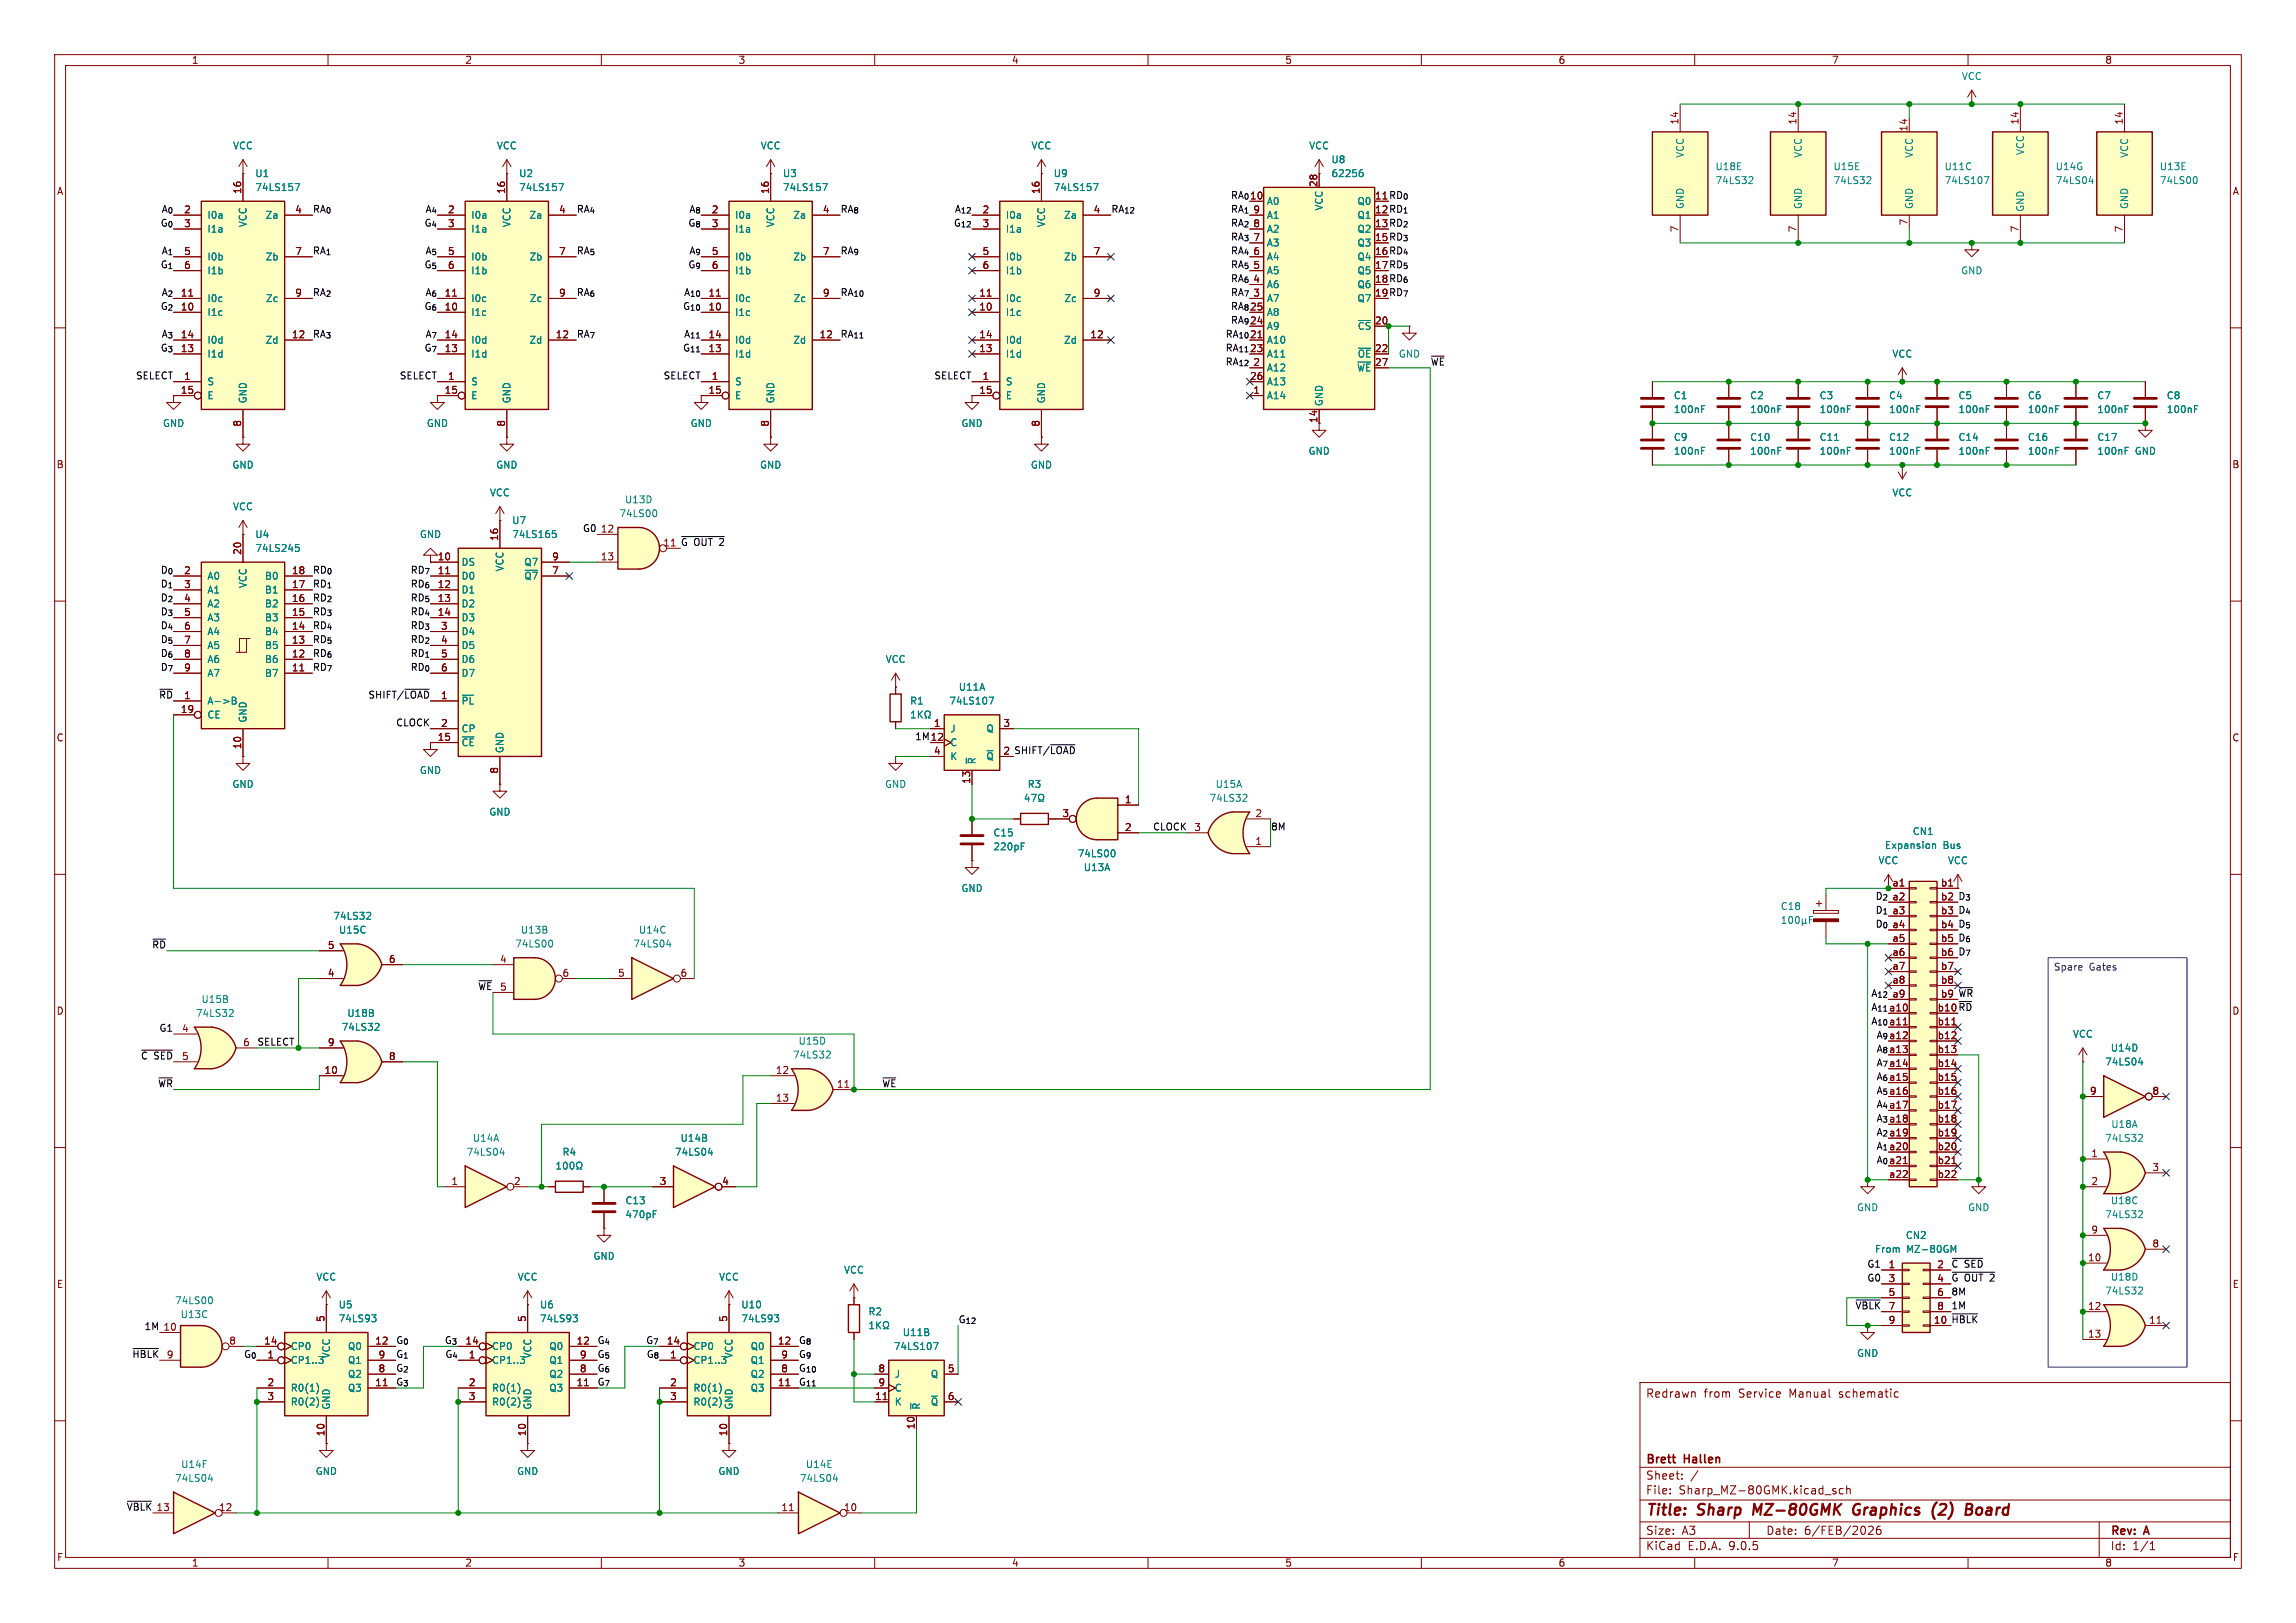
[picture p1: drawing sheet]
<svg xmlns="http://www.w3.org/2000/svg" width="420mm" height="297mm" viewBox="0 0 420 297" stroke-linecap="round" stroke-linejoin="round" font-family="sans-serif">
<defs><g id="words">
<g font-size="2.8" fill="#840000">
<text x="301" y="277.9">Title:</text>
<text x="310.6" y="277.9">Sharp</text>
<text x="321.5" y="277.9">MZ-80GMK</text>
<text x="340.6" y="277.9">Graphics</text>
<text x="355.9" y="277.9">(2)</text>
<text x="362.8" y="277.9">Board</text>
</g>
<g font-size="2.1" fill="#840000">
<text x="301" y="256">Redrawn</text>
<text x="311.6" y="256">from</text>
<text x="318.1" y="256">Service</text>
<text x="327.5" y="256">Manual</text>
<text x="336.7" y="256">schematic</text>
<text x="301" y="268.2">Brett</text>
<text x="308.2" y="268.2">Hallen</text>
<text x="301" y="273.7">File:</text>
<text x="301" y="271">Sheet:</text>
<text x="307.1" y="273.7">Sharp_MZ-80GMK.kicad_sch</text>
<text x="301" y="281.1">Size:</text>
<text x="307.6" y="281.1">A3</text>
<text x="323" y="281.1">Date:</text>
<text x="330" y="281.1">6/FEB/2026</text>
<text x="386" y="281.3">Rev:</text>
<text x="392.4" y="281.3">A</text>
<text x="301" y="283.9">KiCad</text>
<text x="308.7" y="283.9">E.D.A.</text>
<text x="316.3" y="283.9">9.0.5</text>
<text x="386" y="283.9">Id:</text>
<text x="390.1" y="283.9">1/1</text>
</g>
<g font-size="1.8" fill="#840000">
<text x="35" y="11.9">1</text>
<text x="85" y="11.9">2</text>
<text x="135" y="11.9">3</text>
<text x="185" y="11.9">4</text>
<text x="235" y="11.9">5</text>
<text x="285" y="11.9">6</text>
<text x="335" y="11.9">7</text>
<text x="385" y="11.9">8</text>
<text x="307.1" y="22.9" transform="rotate(-90 307.1 22.9)">14</text>
<text x="328.7" y="22.9" transform="rotate(-90 328.7 22.9)">14</text>
<text x="369.3" y="22.9" transform="rotate(-90 369.3 22.9)">14</text>
<text x="388.4" y="22.9" transform="rotate(-90 388.4 22.9)">14</text>
<text x="349" y="24.2" transform="rotate(-90 349 24.2)">14</text>
<text x="10.3" y="35.9">A</text>
<text x="44.2" y="35.6" transform="rotate(-90 44.2 35.6)">16</text>
<text x="92.5" y="35.6" transform="rotate(-90 92.5 35.6)">16</text>
<text x="140.7" y="35.6" transform="rotate(-90 140.7 35.6)">16</text>
<text x="190.2" y="35.6" transform="rotate(-90 190.2 35.6)">16</text>
<text x="241" y="34.3" transform="rotate(-90 241 34.3)">28</text>
<text x="408.3" y="35.9">A</text>
<text x="33.6" y="39.1">2</text>
<text x="33.6" y="41.7">3</text>
<text x="53.9" y="39.1">4</text>
<text x="81.8" y="39.1">2</text>
<text x="81.8" y="41.7">3</text>
<text x="102.2" y="39.1">4</text>
<text x="130.1" y="39.1">2</text>
<text x="130.1" y="41.7">3</text>
<text x="150.4" y="39.1">4</text>
<text x="179.6" y="39.1">2</text>
<text x="179.6" y="41.7">3</text>
<text x="200" y="39.1">4</text>
<text x="225" y="39">RA_{1}</text>
<text x="225" y="36.5">RA_{0}</text>
<text x="225" y="41.6">RA_{2}</text>
<text x="228.6" y="36.6">10</text>
<text x="229.2" y="39.1">9</text>
<text x="229.2" y="41.7">8</text>
<text x="251.4" y="36.6">11 RD_{0}</text>
<text x="251.4" y="39.1">12 RD_{1}</text>
<text x="251.4" y="41.7">13 RD_{2}</text>
<text x="251.4" y="36.6">11</text>
<text x="251.4" y="39.1">12</text>
<text x="251.4" y="41.7">13</text>
<text x="349" y="41.3" transform="rotate(-90 349 41.3)">7</text>
<text x="33.6" y="46.7">5</text>
<text x="53.9" y="46.7">7</text>
<text x="81.8" y="46.7">5</text>
<text x="102.2" y="46.7">7</text>
<text x="130.1" y="46.7">5</text>
<text x="150.4" y="46.7">7</text>
<text x="179.6" y="46.7">5</text>
<text x="200" y="46.7">7</text>
<text x="225" y="46.6">RA_{4}</text>
<text x="225" y="44.1">RA_{3}</text>
<text x="229.2" y="44.2">7</text>
<text x="229.2" y="46.7">6</text>
<text x="251.4" y="44.2">15 RD_{3}</text>
<text x="251.4" y="46.7">16 RD_{4}</text>
<text x="251.4" y="44.2">15</text>
<text x="251.4" y="46.7">16</text>
<text x="307.1" y="42.6" transform="rotate(-90 307.1 42.6)">7</text>
<text x="328.7" y="42.6" transform="rotate(-90 328.7 42.6)">7</text>
<text x="369.3" y="42.6" transform="rotate(-90 369.3 42.6)">7</text>
<text x="388.4" y="42.6" transform="rotate(-90 388.4 42.6)">7</text>
<text x="33.6" y="49.3">6</text>
<text x="81.8" y="49.3">6</text>
<text x="130.1" y="49.3">6</text>
<text x="179.6" y="49.3">6</text>
<text x="225" y="51.7">RA_{6}</text>
<text x="225" y="49.2">RA_{5}</text>
<text x="229.2" y="49.3">5</text>
<text x="229.2" y="51.8">4</text>
<text x="251.4" y="49.3">17 RD_{5}</text>
<text x="251.4" y="51.8">18 RD_{6}</text>
<text x="251.4" y="49.3">17</text>
<text x="251.4" y="51.8">18</text>
<text x="33" y="56.9">10</text>
<text x="33" y="54.4">11</text>
<text x="53.9" y="54.4">9</text>
<text x="81.2" y="56.9">10</text>
<text x="81.2" y="54.4">11</text>
<text x="102.2" y="54.4">9</text>
<text x="129.5" y="54.4">11</text>
<text x="129.5" y="56.9">10</text>
<text x="150.4" y="54.4">9</text>
<text x="179" y="54.4">11</text>
<text x="179" y="56.9">10</text>
<text x="200" y="54.4">9</text>
<text x="225" y="59.3">RA_{9}</text>
<text x="225" y="56.8">RA_{8}</text>
<text x="225" y="54.3">RA_{7}</text>
<text x="228.6" y="56.9">25</text>
<text x="228.6" y="59.4">24</text>
<text x="229.2" y="54.4">3</text>
<text x="251.4" y="54.4">19 RD_{7}</text>
<text x="251.4" y="59.4">20</text>
<text x="251.4" y="54.4">19</text>
<text x="33" y="64.5">13</text>
<text x="33" y="62">14</text>
<text x="53.3" y="62">12</text>
<text x="81.2" y="64.5">13</text>
<text x="81.2" y="62">14</text>
<text x="101.6" y="62">12</text>
<text x="129.5" y="62">14</text>
<text x="129.5" y="64.5">13</text>
<text x="149.8" y="62">12</text>
<text x="179" y="62">14</text>
<text x="179" y="64.5">13</text>
<text x="199.3" y="62">12</text>
<text x="224.1" y="61.9">RA_{10}</text>
<text x="224.1" y="64.4">RA_{11}</text>
<text x="228.6" y="62">21</text>
<text x="228.6" y="64.5">23</text>
<text x="251.4" y="64.5">22</text>
<text x="33.6" y="69.6">1</text>
<text x="81.8" y="69.6">1</text>
<text x="130.1" y="69.6">1</text>
<text x="179.6" y="69.6">1</text>
<text x="224.1" y="67">RA_{12}</text>
<text x="228.6" y="69.6">26</text>
<text x="229.2" y="67.1">2</text>
<text x="251.4" y="67.1">27</text>
<text x="33" y="72.1">15</text>
<text x="81.2" y="72.1">15</text>
<text x="129.5" y="72.1">15</text>
<text x="179" y="72.1">15</text>
<text x="229.2" y="72.1">1</text>
<text x="241" y="77.5" transform="rotate(-90 241 77.5)">14</text>
<text x="44.2" y="78.2" transform="rotate(-90 44.2 78.2)">8</text>
<text x="92.5" y="78.2" transform="rotate(-90 92.5 78.2)">8</text>
<text x="140.7" y="78.2" transform="rotate(-90 140.7 78.2)">8</text>
<text x="190.2" y="78.2" transform="rotate(-90 190.2 78.2)">8</text>
<text x="10.3" y="85.9">B</text>
<text x="408.2" y="85.9">B</text>
<text x="44.2" y="101.6" transform="rotate(-90 44.2 101.6)">20</text>
<text x="91.2" y="99.1" transform="rotate(-90 91.2 99.1)">16</text>
<text x="109.8" y="97.5">12</text>
<text x="121.2" y="100.1">11</text>
<text x="33.6" y="105.2">2</text>
<text x="33.6" y="107.7">3</text>
<text x="53.3" y="105.2">18</text>
<text x="53.3" y="107.7">17</text>
<text x="80" y="102.6">10</text>
<text x="80" y="105.2">11</text>
<text x="80" y="107.7">12</text>
<text x="100.9" y="102.6">9</text>
<text x="100.9" y="105.2">7</text>
<text x="109.8" y="102.6">13</text>
<text x="33.6" y="110.2">4</text>
<text x="33.6" y="112.8">5</text>
<text x="53.3" y="110.2">16</text>
<text x="53.3" y="112.8">15</text>
<text x="80" y="110.2">13</text>
<text x="80" y="112.8">14</text>
<text x="33.6" y="115.3">6</text>
<text x="33.6" y="117.9">7</text>
<text x="53.3" y="115.3">14</text>
<text x="53.3" y="117.9">13</text>
<text x="80.6" y="115.3">3</text>
<text x="80.6" y="117.9">4</text>
<text x="33.6" y="120.4">8</text>
<text x="33.6" y="122.9">9</text>
<text x="53.3" y="120.4">12</text>
<text x="53.3" y="122.9">11</text>
<text x="80.6" y="120.4">5</text>
<text x="80.6" y="122.9">6</text>
<text x="33" y="130.6">19</text>
<text x="33.6" y="128">1</text>
<text x="80.6" y="128">1</text>
<text x="10.3" y="135.9">C</text>
<text x="44.2" y="137.2" transform="rotate(-90 44.2 137.2)">10</text>
<text x="80" y="135.6">15</text>
<text x="80.6" y="133.1">2</text>
<text x="170.1" y="135.6">12</text>
<text x="170.7" y="133.1">1</text>
<text x="183.4" y="133.1">3</text>
<text x="408.2" y="135.9">C</text>
<text x="91.2" y="141.7" transform="rotate(-90 91.2 141.7)">8</text>
<text x="170.7" y="138.2">4</text>
<text x="177.5" y="143.6" transform="rotate(-90 177.5 143.6)">13</text>
<text x="183.4" y="138.2">2 SHIFT/~{LOAD}</text>
<text x="183.4" y="138.2">2</text>
<text x="194.2" y="149.6">3</text>
<text x="205.7" y="147.1">1</text>
<text x="229.5" y="149.6">2</text>
<text x="205.7" y="152.1">2</text>
<text x="218.4" y="152.1">3</text>
<text x="229.5" y="154.7">1</text>
<text x="346.1" y="162.3">a1</text>
<text x="346.1" y="164.8">a2</text>
<text x="346.1" y="167.4">a3</text>
<text x="355" y="162.3">b1</text>
<text x="355" y="164.8">b2</text>
<text x="355" y="167.4">b3</text>
<text x="59.9" y="173.7">5</text>
<text x="346.1" y="169.9">a4</text>
<text x="346.1" y="172.5">a5</text>
<text x="355" y="169.9">b4</text>
<text x="355" y="172.5">b5</text>
<text x="59.9" y="178.8">4</text>
<text x="71" y="176.3">6</text>
<text x="91.4" y="176.3">4</text>
<text x="102.8" y="178.8">6</text>
<text x="113" y="178.8">5</text>
<text x="124.4" y="178.8">6</text>
<text x="346.1" y="175">a6</text>
<text x="346.1" y="177.5">a7</text>
<text x="355" y="177.5">b7</text>
<text x="355" y="175">b6</text>
<text x="10.3" y="185.9">D</text>
<text x="91.4" y="181.4">5</text>
<text x="345.5" y="185.2">a10</text>
<text x="346.1" y="180.1">a8</text>
<text x="346.1" y="182.6">a9</text>
<text x="354.3" y="185.2">b10</text>
<text x="355" y="180.1">b8</text>
<text x="355" y="182.6">b9</text>
<text x="408.2" y="185.9">D</text>
<text x="33.2" y="189">4</text>
<text x="44.4" y="191.5">6</text>
<text x="59.9" y="191.5">9</text>
<text x="345.5" y="187.7">a11</text>
<text x="345.5" y="190.2">a12</text>
<text x="354.3" y="187.7">b11</text>
<text x="354.3" y="190.2">b12</text>
<text x="33.2" y="194.1">5</text>
<text x="59.3" y="196.6">10</text>
<text x="71" y="194.1">8</text>
<text x="141.8" y="196.6">12</text>
<text x="345.5" y="192.8">a13</text>
<text x="345.5" y="195.3">a14</text>
<text x="345.5" y="197.9">a15</text>
<text x="354.3" y="192.8">b13</text>
<text x="354.3" y="195.3">b14</text>
<text x="354.3" y="197.9">b15</text>
<text x="141.8" y="201.7">13</text>
<text x="153" y="199.1">11</text>
<text x="345.5" y="200.4">a16</text>
<text x="345.5" y="202.9">a17</text>
<text x="354.3" y="200.4">b16</text>
<text x="354.3" y="202.9">b17</text>
<text x="382.2" y="200.4">9</text>
<text x="393.6" y="200.4">8</text>
<text x="345.5" y="205.5">a18</text>
<text x="345.5" y="208">a19</text>
<text x="354.3" y="205.5">b18</text>
<text x="354.3" y="208">b19</text>
<text x="345.5" y="210.6">a20</text>
<text x="345.5" y="213.1">a21</text>
<text x="345.5" y="215.6">a22</text>
<text x="354.3" y="210.6">b20</text>
<text x="354.3" y="213.1">b21</text>
<text x="354.3" y="215.6">b22</text>
<text x="382.5" y="211.8">1</text>
<text x="393.6" y="214.4">3</text>
<text x="82.5" y="216.9">1</text>
<text x="93.9" y="216.9">2</text>
<text x="120.6" y="216.9">3</text>
<text x="132" y="216.9">4</text>
<text x="382.5" y="216.9">2</text>
<text x="382.5" y="225.8">9</text>
<text x="345.4" y="232.2">1</text>
<text x="354.3" y="232.2">2</text>
<text x="381.8" y="230.9">10</text>
<text x="393.6" y="228.3">8</text>
<text x="10.3" y="235.9">E</text>
<text x="345.4" y="234.7">3</text>
<text x="345.4" y="237.2">5</text>
<text x="345.4" y="239.8">7</text>
<text x="354.3" y="234.7">4</text>
<text x="354.3" y="237.2">6</text>
<text x="354.3" y="239.8">8</text>
<text x="381.8" y="239.8">12</text>
<text x="408.3" y="235.9">E</text>
<text x="59.4" y="242" transform="rotate(-90 59.4 242)">5</text>
<text x="96.3" y="242" transform="rotate(-90 96.3 242)">5</text>
<text x="133.1" y="242" transform="rotate(-90 133.1 242)">5</text>
<text x="345.4" y="242.3">9</text>
<text x="353.7" y="242.3">10</text>
<text x="381.8" y="244.9">13</text>
<text x="393" y="242.3">11</text>
<text x="41.8" y="246.1">8</text>
<text x="48.2" y="246.1">14</text>
<text x="48.8" y="248.7">1</text>
<text x="68.5" y="246.1">12</text>
<text x="69.1" y="248.7">9</text>
<text x="69.1" y="251.2">8</text>
<text x="85" y="246.1">14</text>
<text x="85.7" y="248.7">1</text>
<text x="105.4" y="246.1">12</text>
<text x="106" y="248.7">9</text>
<text x="106" y="251.2">8</text>
<text x="121.9" y="246.1">14</text>
<text x="122.5" y="248.7">1</text>
<text x="142.2" y="246.1">12</text>
<text x="142.8" y="248.7">9</text>
<text x="142.8" y="251.2">8</text>
<text x="160.6" y="251.2">8</text>
<text x="173.3" y="251.2">5</text>
<text x="48.8" y="253.7">2</text>
<text x="48.8" y="256.3">3</text>
<text x="68.5" y="253.7">11</text>
<text x="85.7" y="253.7">2</text>
<text x="85.7" y="256.3">3</text>
<text x="105.4" y="253.7">11</text>
<text x="122.5" y="253.7">2</text>
<text x="122.5" y="256.3">3</text>
<text x="142.2" y="253.7">11</text>
<text x="160" y="256.3">11</text>
<text x="160.6" y="253.7">9</text>
<text x="173.3" y="256.3">6</text>
<text x="59.4" y="262.9" transform="rotate(-90 59.4 262.9)">10</text>
<text x="96.3" y="262.9" transform="rotate(-90 96.3 262.9)">10</text>
<text x="133.1" y="262.9" transform="rotate(-90 133.1 262.9)">10</text>
<text x="167.4" y="261.7" transform="rotate(-90 167.4 261.7)">10</text>
<text x="28.5" y="276.6">13</text>
<text x="40" y="276.6">12</text>
<text x="142.8" y="276.6">11</text>
<text x="154.3" y="276.6">10</text>
<text x="10.3" y="285.9">F</text>
<text x="35" y="286.9">1</text>
<text x="85" y="286.9">2</text>
<text x="135" y="286.9">3</text>
<text x="185" y="286.9">4</text>
<text x="235" y="286.9">5</text>
<text x="285" y="286.9">6</text>
<text x="335" y="286.9">7</text>
<text x="385" y="286.9">8</text>
<text x="408.3" y="285.9">F</text>
</g>
<g font-size="1.8" fill="#008484">
<text x="358.8" y="14.8">VCC</text>
<text x="42.5" y="27.5">VCC</text>
<text x="90.8" y="27.5">VCC</text>
<text x="139.1" y="27.5">VCC</text>
<text x="188.6" y="27.5">VCC</text>
<text x="239.4" y="27.5">VCC</text>
<text x="308.2" y="29" transform="rotate(-90 308.2 29)">VCC</text>
<text x="329.8" y="29" transform="rotate(-90 329.8 29)">VCC</text>
<text x="350.1" y="29" transform="rotate(-90 350.1 29)">VCC</text>
<text x="370.4" y="28.5" transform="rotate(-90 370.4 28.5)">VCC</text>
<text x="389.5" y="29" transform="rotate(-90 389.5 29)">VCC</text>
<text x="46.6" y="35.2">74LS157</text>
<text x="46.6" y="32.6">U1</text>
<text x="94.9" y="35.2">74LS157</text>
<text x="94.9" y="32.6">U2</text>
<text x="143.1" y="35.2">74LS157</text>
<text x="143.1" y="32.6">U3</text>
<text x="192.7" y="35.2">74LS157</text>
<text x="192.7" y="32.6">U9</text>
<text x="243.5" y="32.6">62256</text>
<text x="243.5" y="30.1">U8</text>
<text x="313.7" y="31.3">U18E</text>
<text x="313.7" y="33.9">74LS32</text>
<text x="335.3" y="31.3">U15E</text>
<text x="335.3" y="33.9">74LS32</text>
<text x="355.6" y="31.3">U11C</text>
<text x="355.6" y="33.9">74LS107</text>
<text x="375.9" y="31.3">U14G</text>
<text x="375.9" y="33.9">74LS04</text>
<text x="395" y="31.3">U13E</text>
<text x="395" y="33.9">74LS00</text>
<text x="37.8" y="40.2">I0a</text>
<text x="45.3" y="41.7" transform="rotate(-90 45.3 41.7)">VCC</text>
<text x="48.5" y="40.2">Za</text>
<text x="86.1" y="40.2">I0a</text>
<text x="93.6" y="41.7" transform="rotate(-90 93.6 41.7)">VCC</text>
<text x="96.8" y="40.2">Za</text>
<text x="134.4" y="40.2">I0a</text>
<text x="141.8" y="41.7" transform="rotate(-90 141.8 41.7)">VCC</text>
<text x="145" y="40.2">Za</text>
<text x="183.9" y="40.2">I0a</text>
<text x="191.4" y="41.7" transform="rotate(-90 191.4 41.7)">VCC</text>
<text x="194.5" y="40.2">Za</text>
<text x="231.6" y="37.7">A0</text>
<text x="231.6" y="40.2">A1</text>
<text x="242.2" y="38.6" transform="rotate(-90 242.2 38.6)">VCC</text>
<text x="248.2" y="37.7">Q0</text>
<text x="248.2" y="40.2">Q1</text>
<text x="308.2" y="38.4" transform="rotate(-90 308.2 38.4)">GND</text>
<text x="329.8" y="38.4" transform="rotate(-90 329.8 38.4)">GND</text>
<text x="350.1" y="38.4" transform="rotate(-90 350.1 38.4)">GND</text>
<text x="370.4" y="38.9" transform="rotate(-90 370.4 38.9)">GND</text>
<text x="389.5" y="38.4" transform="rotate(-90 389.5 38.4)">GND</text>
<text x="37.8" y="42.8">I1a</text>
<text x="37.8" y="47.9">I0b</text>
<text x="48.5" y="47.9">Zb</text>
<text x="86.1" y="42.8">I1a</text>
<text x="86.1" y="47.9">I0b</text>
<text x="96.8" y="47.9">Zb</text>
<text x="134.4" y="42.8">I1a</text>
<text x="134.4" y="47.9">I0b</text>
<text x="145" y="47.9">Zb</text>
<text x="183.9" y="42.8">I1a</text>
<text x="183.9" y="47.9">I0b</text>
<text x="194.5" y="47.9">Zb</text>
<text x="231.6" y="42.8">A2</text>
<text x="231.6" y="45.3">A3</text>
<text x="231.6" y="47.9">A4</text>
<text x="248.2" y="42.8">Q2</text>
<text x="248.2" y="45.3">Q3</text>
<text x="248.2" y="47.9">Q4</text>
<text x="37.8" y="50.4">I1b</text>
<text x="86.1" y="50.4">I1b</text>
<text x="134.4" y="50.4">I1b</text>
<text x="183.9" y="50.4">I1b</text>
<text x="231.6" y="50.4">A5</text>
<text x="231.6" y="52.9">A6</text>
<text x="248.2" y="50.4">Q5</text>
<text x="248.2" y="52.9">Q6</text>
<text x="358.6" y="50.4">GND</text>
<text x="37.8" y="55.5">I0c</text>
<text x="37.8" y="58">I1c</text>
<text x="48.6" y="55.5">Zc</text>
<text x="86.1" y="55.5">I0c</text>
<text x="86.1" y="58">I1c</text>
<text x="96.8" y="55.5">Zc</text>
<text x="134.4" y="55.5">I0c</text>
<text x="134.4" y="58">I1c</text>
<text x="145.1" y="55.5">Zc</text>
<text x="183.9" y="55.5">I0c</text>
<text x="183.9" y="58">I1c</text>
<text x="194.6" y="55.5">Zc</text>
<text x="231.6" y="55.5">A7</text>
<text x="231.6" y="58">A8</text>
<text x="248.2" y="55.5">Q7</text>
<text x="37.8" y="63.1">I0d</text>
<text x="37.8" y="65.6">I1d</text>
<text x="48.5" y="63.1">Zd</text>
<text x="86.1" y="63.1">I0d</text>
<text x="86.1" y="65.6">I1d</text>
<text x="96.8" y="63.1">Zd</text>
<text x="134.4" y="63.1">I0d</text>
<text x="134.4" y="65.6">I1d</text>
<text x="145" y="63.1">Zd</text>
<text x="183.9" y="63.1">I0d</text>
<text x="183.9" y="65.6">I1d</text>
<text x="194.5" y="63.1">Zd</text>
<text x="231.6" y="60.6">A9</text>
<text x="231.6" y="63.1">A10</text>
<text x="231.6" y="65.6">A11</text>
<text x="248.3" y="60.6">~{CS}</text>
<text x="248.3" y="65.6">~{OE}</text>
<text x="255.8" y="65.6">GND</text>
<text x="346.1" y="65.6">VCC</text>
<text x="37.8" y="70.7">S</text>
<text x="86.1" y="70.7">S</text>
<text x="134.4" y="70.7">S</text>
<text x="183.9" y="70.7">S</text>
<text x="231.6" y="68.2">A12</text>
<text x="231.6" y="70.7">A13</text>
<text x="248.1" y="68.2">~{WE}</text>
<text x="37.8" y="73.3">E</text>
<text x="45.3" y="73.9" transform="rotate(-90 45.3 73.9)">GND</text>
<text x="86.1" y="73.3">E</text>
<text x="93.6" y="73.9" transform="rotate(-90 93.6 73.9)">GND</text>
<text x="134.4" y="73.3">E</text>
<text x="141.8" y="73.9" transform="rotate(-90 141.8 73.9)">GND</text>
<text x="183.9" y="73.3">E</text>
<text x="191.4" y="73.9" transform="rotate(-90 191.4 73.9)">GND</text>
<text x="231.6" y="73.3">A14</text>
<text x="242.2" y="74.4" transform="rotate(-90 242.2 74.4)">GND</text>
<text x="306.1" y="73.3">C1</text>
<text x="306.1" y="75.8">100nF</text>
<text x="320" y="73.3">C2</text>
<text x="320" y="75.8">100nF</text>
<text x="332.7" y="73.3">C3</text>
<text x="332.7" y="75.8">100nF</text>
<text x="345.4" y="73.3">C4</text>
<text x="345.4" y="75.8">100nF</text>
<text x="358.1" y="73.3">C5</text>
<text x="358.1" y="75.8">100nF</text>
<text x="370.8" y="73.3">C6</text>
<text x="370.8" y="75.8">100nF</text>
<text x="383.5" y="73.3">C7</text>
<text x="383.5" y="75.8">100nF</text>
<text x="396.2" y="73.3">C8</text>
<text x="396.2" y="75.8">100nF</text>
<text x="29.7" y="78.3">GND</text>
<text x="78" y="78.3">GND</text>
<text x="126.2" y="78.3">GND</text>
<text x="175.8" y="78.3">GND</text>
<text x="239.3" y="83.4">GND</text>
<text x="306.1" y="80.9">C9</text>
<text x="306.1" y="83.4">100nF</text>
<text x="320" y="83.4">100nF</text>
<text x="320" y="80.9">C10</text>
<text x="332.7" y="83.4">100nF</text>
<text x="332.7" y="80.9">C11</text>
<text x="345.4" y="83.4">100nF</text>
<text x="345.4" y="80.9">C12</text>
<text x="358.1" y="83.4">100nF</text>
<text x="358.1" y="80.9">C14</text>
<text x="370.8" y="83.4">100nF</text>
<text x="370.8" y="80.9">C16</text>
<text x="383.5" y="83.4">100nF</text>
<text x="383.5" y="80.9">C17</text>
<text x="390.4" y="83.4">GND</text>
<text x="42.4" y="86">GND</text>
<text x="90.7" y="86">GND</text>
<text x="138.9" y="86">GND</text>
<text x="188.5" y="86">GND</text>
<text x="42.5" y="93.6">VCC</text>
<text x="89.5" y="91">VCC</text>
<text x="113.2" y="94.8">74LS00</text>
<text x="114.2" y="92.3">U13D</text>
<text x="346.1" y="91">VCC</text>
<text x="46.6" y="101.2">74LS245</text>
<text x="46.6" y="98.7">U4</text>
<text x="76.7" y="98.7">GND</text>
<text x="93.6" y="98.7">74LS165</text>
<text x="93.6" y="96.1">U7</text>
<text x="37.8" y="106.3">A0</text>
<text x="45.3" y="107.7" transform="rotate(-90 45.3 107.7)">VCC</text>
<text x="48.4" y="106.3">B0</text>
<text x="84.3" y="103.7">DS</text>
<text x="84.3" y="106.3">D0</text>
<text x="92.3" y="104.7" transform="rotate(-90 92.3 104.7)">VCC</text>
<text x="95.8" y="103.7">Q7</text>
<text x="95.8" y="106.3">~{Q7}</text>
<text x="37.8" y="108.8">A1</text>
<text x="37.8" y="111.4">A2</text>
<text x="37.8" y="113.9">A3</text>
<text x="48.4" y="108.8">B1</text>
<text x="48.4" y="111.4">B2</text>
<text x="48.4" y="113.9">B3</text>
<text x="84.3" y="108.8">D1</text>
<text x="84.3" y="111.4">D2</text>
<text x="84.3" y="113.9">D3</text>
<text x="37.8" y="116.4">A4</text>
<text x="37.8" y="119">A5</text>
<text x="48.4" y="116.4">B4</text>
<text x="48.4" y="119">B5</text>
<text x="84.3" y="116.4">D4</text>
<text x="84.3" y="119">D5</text>
<text x="37.8" y="121.5">A6</text>
<text x="37.8" y="124.1">A7</text>
<text x="48.4" y="121.5">B6</text>
<text x="48.4" y="124.1">B7</text>
<text x="84.3" y="121.5">D6</text>
<text x="84.3" y="124.1">D7</text>
<text x="161.9" y="121.5">VCC</text>
<text x="37.8" y="129.1">A-&gt;B</text>
<text x="37.8" y="131.7">CE</text>
<text x="84.3" y="129.1">~{PL}</text>
<text x="166.4" y="129.1">R1</text>
<text x="173.6" y="129.1">74LS107</text>
<text x="175.3" y="126.6">U11A</text>
<text x="45.3" y="132.3" transform="rotate(-90 45.3 132.3)">GND</text>
<text x="84.3" y="134.2">CP</text>
<text x="84.3" y="136.8">~{CE}</text>
<text x="92.3" y="137.9" transform="rotate(-90 92.3 137.9)">GND</text>
<text x="173.7" y="134.2">J</text>
<text x="173.7" y="136.8">C</text>
<text x="180.3" y="134.2">Q</text>
<text x="76.7" y="141.8">GND</text>
<text x="173.7" y="139.3">K</text>
<text x="178.7" y="140" transform="rotate(-90 178.7 140)">~{R}</text>
<text x="180.3" y="139.3">~{Q}</text>
<text x="42.4" y="144.4">GND</text>
<text x="89.4" y="149.5">GND</text>
<text x="161.8" y="144.4">GND</text>
<text x="187.9" y="144.4">R3</text>
<text x="221.2" y="146.9">74LS32</text>
<text x="222.3" y="144.4">U15A</text>
<text x="181.6" y="155.8">220pF</text>
<text x="181.6" y="153.3">C15</text>
<text x="344.7" y="155.5">Expansion</text>
<text x="349.8" y="153">CN1</text>
<text x="355.4" y="155.5">Bus</text>
<text x="197" y="157.1">74LS00</text>
<text x="198.1" y="159.6">U13A</text>
<text x="343.5" y="158.3">VCC</text>
<text x="356.2" y="158.3">VCC</text>
<text x="175.8" y="163.4">GND</text>
<text x="325.6" y="166.7">C18</text>
<text x="60.9" y="168.5">74LS32</text>
<text x="61.9" y="171">U15C</text>
<text x="94.1" y="173.6">74LS00</text>
<text x="95.2" y="171">U13B</text>
<text x="115.7" y="173.6">74LS04</text>
<text x="116.8" y="171">U14C</text>
<text x="36.8" y="183.7">U15B</text>
<text x="35.7" y="186.3">74LS32</text>
<text x="62.4" y="188.8">74LS32</text>
<text x="63.4" y="186.3">U18B</text>
<text x="146" y="191.4">U15D</text>
<text x="379.1" y="190.1">VCC</text>
<text x="145" y="193.9">74LS32</text>
<text x="385" y="195.2">74LS04</text>
<text x="386" y="192.6">U14D</text>
<text x="86.4" y="209.1">U14A</text>
<text x="124.4" y="209.1">U14B</text>
<text x="385" y="209.1">74LS32</text>
<text x="386.1" y="206.6">U18A</text>
<text x="85.3" y="211.7">74LS04</text>
<text x="102.8" y="211.7">R4</text>
<text x="123.4" y="211.7">74LS04</text>
<text x="114.3" y="220.6">C13</text>
<text x="339.6" y="221.8">GND</text>
<text x="359.9" y="221.8">GND</text>
<text x="386" y="220.6">U18C</text>
<text x="114.3" y="223.1">470pF</text>
<text x="348.5" y="226.9">CN2</text>
<text x="385" y="223.1">74LS32</text>
<text x="108.5" y="230.7">GND</text>
<text x="154.3" y="233.3">VCC</text>
<text x="342.9" y="229.5">From</text>
<text x="348.8" y="229.5">MZ-80GM</text>
<text x="31.9" y="238.9">74LS00</text>
<text x="57.8" y="234.5">VCC</text>
<text x="61.8" y="239.6">U5</text>
<text x="94.6" y="234.5">VCC</text>
<text x="98.7" y="239.6">U6</text>
<text x="131.4" y="234.5">VCC</text>
<text x="135.5" y="239.6">U10</text>
<text x="385" y="237.1">74LS32</text>
<text x="386" y="234.5">U18D</text>
<text x="32.9" y="241.4">U13C</text>
<text x="61.8" y="242.2">74LS93</text>
<text x="98.7" y="242.2">74LS93</text>
<text x="135.5" y="242.2">74LS93</text>
<text x="158.8" y="240.9">R2</text>
<text x="165" y="244.7">U11B</text>
<text x="53.1" y="247.2">CP0</text>
<text x="53.1" y="249.8">CP1..3</text>
<text x="60.6" y="248.7" transform="rotate(-90 60.6 248.7)">VCC</text>
<text x="63.6" y="247.2">Q0</text>
<text x="63.6" y="249.8">Q1</text>
<text x="89.9" y="247.2">CP0</text>
<text x="89.9" y="249.8">CP1..3</text>
<text x="97.4" y="248.7" transform="rotate(-90 97.4 248.7)">VCC</text>
<text x="100.4" y="247.2">Q0</text>
<text x="100.4" y="249.8">Q1</text>
<text x="126.7" y="247.2">CP0</text>
<text x="126.7" y="249.8">CP1..3</text>
<text x="134.2" y="248.7" transform="rotate(-90 134.2 248.7)">VCC</text>
<text x="137.2" y="247.2">Q0</text>
<text x="137.2" y="249.8">Q1</text>
<text x="163.4" y="247.2">74LS107</text>
<text x="339.6" y="248.5">GND</text>
<text x="53.1" y="254.9">R0(1)</text>
<text x="53.1" y="257.4">R0(2)</text>
<text x="63.6" y="252.3">Q2</text>
<text x="63.6" y="254.9">Q3</text>
<text x="89.9" y="254.9">R0(1)</text>
<text x="89.9" y="257.4">R0(2)</text>
<text x="100.4" y="252.3">Q2</text>
<text x="100.4" y="254.9">Q3</text>
<text x="126.7" y="254.9">R0(1)</text>
<text x="126.7" y="257.4">R0(2)</text>
<text x="137.2" y="252.3">Q2</text>
<text x="137.2" y="254.9">Q3</text>
<text x="163.6" y="252.3">J</text>
<text x="163.6" y="254.9">C</text>
<text x="163.6" y="257.4">K</text>
<text x="170.2" y="252.3">Q</text>
<text x="170.2" y="257.4">~{Q}</text>
<text x="60.6" y="258.1" transform="rotate(-90 60.6 258.1)">GND</text>
<text x="97.4" y="258.1" transform="rotate(-90 97.4 258.1)">GND</text>
<text x="134.2" y="258.1" transform="rotate(-90 134.2 258.1)">GND</text>
<text x="168.5" y="258.1" transform="rotate(-90 168.5 258.1)">~{R}</text>
<text x="33" y="268.8">U14F</text>
<text x="147.3" y="268.8">U14E</text>
<text x="31.9" y="271.4">74LS04</text>
<text x="57.7" y="270.1">GND</text>
<text x="94.5" y="270.1">GND</text>
<text x="131.3" y="270.1">GND</text>
<text x="146.2" y="271.4">74LS04</text>
</g>
<g font-size="1.8">
<text x="29.3" y="41.6">G_{0}3</text>
<text x="29.4" y="39">A_{0}2</text>
<text x="57.1" y="39">RA_{0}</text>
<text x="77.5" y="41.6">G_{4}3</text>
<text x="77.7" y="39">A_{4}2</text>
<text x="105.4" y="39">RA_{4}</text>
<text x="125.8" y="41.6">G_{8}3</text>
<text x="126" y="39">A_{8}2</text>
<text x="153.7" y="39">RA_{8}</text>
<text x="174.3" y="41.6">G_{12}3</text>
<text x="174.5" y="39">A_{12}2</text>
<text x="203.2" y="39">RA_{12}</text>
<text x="29.4" y="46.6">A_{1}5</text>
<text x="57.1" y="46.6">RA_{1}</text>
<text x="77.7" y="46.6">A_{5}5</text>
<text x="105.4" y="46.6">RA_{5}</text>
<text x="126" y="46.6">A_{9}5</text>
<text x="153.7" y="46.6">RA_{9}</text>
<text x="29.3" y="49.2">G_{1}6</text>
<text x="77.5" y="49.2">G_{5}6</text>
<text x="125.8" y="49.2">G_{9}6</text>
<text x="29.3" y="56.8">G_{2}</text>
<text x="29.4" y="54.3">A_{2}11</text>
<text x="57.1" y="54.3">RA_{2}</text>
<text x="77.5" y="56.8">G_{6}</text>
<text x="77.7" y="54.3">A_{6}11</text>
<text x="105.4" y="54.3">RA_{6}</text>
<text x="124.8" y="56.8">G_{10}</text>
<text x="125" y="54.3">A_{10}</text>
<text x="153.7" y="54.3">RA_{10}</text>
<text x="29.3" y="64.4">G_{3}</text>
<text x="29.4" y="61.9">A_{3}14</text>
<text x="57.1" y="61.9">RA_{3}</text>
<text x="77.5" y="64.4">G_{7}</text>
<text x="77.7" y="61.9">A_{7}14</text>
<text x="105.4" y="61.9">RA_{7}</text>
<text x="124.8" y="64.4">G_{11}</text>
<text x="125" y="61.9">A_{11}</text>
<text x="153.7" y="61.9">RA_{11}</text>
<text x="24.8" y="69.5">SELECT</text>
<text x="73" y="69.5">SELECT</text>
<text x="121.3" y="69.5">SELECT</text>
<text x="170.8" y="69.5">SELECT</text>
<text x="261.6" y="67">~{WE}</text>
<text x="106.5" y="97.4">G0</text>
<text x="124.5" y="100">~{G OUT 2}</text>
<text x="29.3" y="105.1">D_{0}2</text>
<text x="29.3" y="107.6">D_{1}3</text>
<text x="57.1" y="105.1">RD_{0}</text>
<text x="57.1" y="107.6">RD_{1}</text>
<text x="75" y="105.1">RD_{7}11</text>
<text x="75" y="107.6">RD_{6}12</text>
<text x="29.3" y="110.1">D_{2}4</text>
<text x="29.3" y="112.7">D_{3}5</text>
<text x="57.1" y="112.7">RD_{3}</text>
<text x="57.1" y="110.1">RD_{2}</text>
<text x="75" y="112.7">RD_{4}14</text>
<text x="75" y="110.1">RD_{5}13</text>
<text x="29.3" y="115.2">D_{4}6</text>
<text x="29.3" y="117.8">D_{5}7</text>
<text x="57.1" y="117.8">RD_{5}</text>
<text x="57.1" y="115.2">RD_{4}</text>
<text x="75" y="117.8">RD_{2}4</text>
<text x="75" y="115.2">RD_{3}3</text>
<text x="29.3" y="120.3">D_{6}8</text>
<text x="29.3" y="122.8">D_{7}9</text>
<text x="57.1" y="120.3">RD_{6}</text>
<text x="57.1" y="122.8">RD_{7}</text>
<text x="75" y="120.3">RD_{1}5</text>
<text x="75" y="122.8">RD_{0}6</text>
<text x="29" y="127.9">~{RD}1</text>
<text x="67.3" y="127.9">SHIFT/~{LOAD} 1</text>
<text x="72.4" y="133">CLOCK</text>
<text x="167.3" y="135.5">1M 12</text>
<text x="210.8" y="152.1">CLOCK</text>
<text x="232.4" y="152.1">8M</text>
<text x="342.9" y="164.8">D_{2}</text>
<text x="342.9" y="167.3">D_{1}</text>
<text x="355" y="164.8">b2 D_{3}</text>
<text x="355" y="167.4">b3 D_{4}</text>
<text x="27.7" y="173.6">~{RD}</text>
<text x="342.9" y="169.8">D_{0}</text>
<text x="355" y="169.9">b4 D_{5}</text>
<text x="355" y="172.5">b5 D_{6}</text>
<text x="355" y="175">b6 D_{7}</text>
<text x="87.4" y="181.3">~{WE}</text>
<text x="342.2" y="185.1">A_{11}</text>
<text x="342.2" y="182.5">A_{12}</text>
<text x="354.3" y="185.2">b10 ~{RD}</text>
<text x="355" y="182.6">b9 ~{WR}</text>
<text x="29.1" y="188.9">G1</text>
<text x="47" y="191.4">SELECT</text>
<text x="342.2" y="187.6">A_{10}</text>
<text x="343.1" y="190.2">A_{9}</text>
<text x="25.7" y="194">~{C</text>
<text x="29.9" y="194">SED}</text>
<text x="343.1" y="195.2">A_{7}</text>
<text x="343.1" y="192.7">A_{8}</text>
<text x="343.1" y="197.8">A_{6}</text>
<text x="28.8" y="199">~{WR}</text>
<text x="161.3" y="199">~{WE}</text>
<text x="343.1" y="202.9">A_{4}</text>
<text x="343.1" y="200.3">A_{5}</text>
<text x="343.1" y="207.9">A_{2}</text>
<text x="343.1" y="205.4">A_{3}</text>
<text x="343.1" y="213">A_{0}</text>
<text x="343.1" y="210.5">A_{1}</text>
<text x="341.5" y="232.1">G1</text>
<text x="356.9" y="232.1">~{C</text>
<text x="361.1" y="232.1">SED}</text>
<text x="339.3" y="239.7">~{VBLK}7</text>
<text x="341.5" y="234.6">G0</text>
<text x="356.9" y="237.1">8M</text>
<text x="356.9" y="239.7">1M</text>
<text x="356.9" y="234.6">~{G OUT 2}</text>
<text x="26.3" y="243.5">1M 10</text>
<text x="175.3" y="242.2">G_{12}</text>
<text x="356.9" y="242.2">~{HBLK}</text>
<text x="24.1" y="248.6">~{HBLK}9</text>
<text x="44.5" y="248.6">G_{0}1</text>
<text x="72.4" y="251.1">G_{2}</text>
<text x="72.4" y="248.6">G_{1}</text>
<text x="72.4" y="246">G_{0}</text>
<text x="81.3" y="246">G_{3}14</text>
<text x="81.3" y="248.6">G_{4}1</text>
<text x="109.2" y="248.6">G_{5}</text>
<text x="109.2" y="251.1">G_{6}</text>
<text x="109.2" y="246">G_{4}</text>
<text x="118.1" y="246">G_{7}14</text>
<text x="118.2" y="248.6">G_{8}1</text>
<text x="146" y="251.1">G_{10}</text>
<text x="146" y="248.6">G_{9}</text>
<text x="146" y="246">G_{8}</text>
<text x="72.4" y="253.7">G_{3}</text>
<text x="109.2" y="253.7">G_{7}</text>
<text x="146" y="253.7">G_{11}</text>
<text x="23.1" y="276.5">~{VBLK}</text>
</g>
<g font-size="1.8" fill="#0000c2">
<text x="375.6" y="177.9">Spare</text>
<text x="382.2" y="177.9">Gates</text>
</g>
</g></defs>
<g fill="none" stroke="#840000" stroke-width=".18">
<path d="M10 10h400v277h-400zM12 12h396v273h-396zM60 10v2M110 10v2M160 10v2M210 10v2M260 10v2M310 10v2M360 10v2M44.4 31.8h.1M44.4 29.2l-.7 1.3M44.4 29.2l.8 1.3"/>
<path d="M44.4 29.2v2.6M257.8 59.7v1.3h1.3l-1.3 1.2-1.3-1.2h1.3M257.8 59.7h.1M10 60h2M408 60h2M10 110h2M408 110h2M10 160h2M408 160h2M345.4 162.6h.1M345.4 160l-.7 1.3M345.4 160l.8 1.3"/>
<path d="M345.4 160v2.6M10 210h2M408 210h2M300 253h108v32h-108zM309.9 254.7l.2 .2v.8M346.7 255.6h.5M346.7 254.8h.5M10 260h2M300 278.5h108M300 274.5h108M300 268.5h108M305.5 273.2v.2"/>
<path d="M305.5 272.5v.1M307.7 270.5v.2M307.7 269.8v.1M310.6 269.1l-1.3 1.9M320 278.5v3M335.8 272.5l-.4-.1-.2 .2 .1 .2 .5 .2v.3h-.6M337.2 272.5l-.5-.1-.3 .3v.4l.2 .2h.6M337.8 272.5l.2-.1 .4 .1v.9M337.8 271.9v1.5M342.6 279.4v.5l-.9 .9h1M343.4 279.4a1.17 1.17 0 0 0 0 1.3h.5l.2-.6-.3-.2h-.4l-.2 .2M384 278.5v6.5"/>
<path d="M408 260h2M60 285v2M110 285v2M160 285v2M210 285v2M260 285v2M300 281.5h108M310 285v2M360 285v2M393.3 283.6h.9M393.3 282.5l.4-.4v1.5"/>
</g>
<path d="M320.9 275.2l-.2 2M339.8 276.3h.4M340.1 275.2a1.13 1.13 0 0 0-1.1 .7 1.13 1.13 0 0 0 .3 1.2l.2 .1 .5-.1M353.7 277.6l.2 .4M354.3 274.9l-.6 .9M355.2 275.2l-.3 .2M355.9 276.1l-1.3 1.1h1.2M359.8 275.2h.6a.49 .49 0 0 1 .4 .5 .49 .49 0 0 1-.5 .5l.3 .1a.58 .58 0 0 1-.3 .9M362.3 275.9a.62 .62 0 0 0-.8 .4v.7l.3 .2h.3" fill="none" stroke="#840000" stroke-width=".4"/>
<path d="M36.8 36.8h15.3v38.1h-15.3z" fill="#ffffc2"/>
<path d="M36.8 36.8h15.3v38.1h-15.3z" fill="none" stroke="#840000" stroke-width=".25"/>
<g fill="none" stroke="#840000" stroke-width=".18">
<path d="M31.7 39.4h5.1M44.4 31.8v5M52.1 39.4h5M31.7 41.9h5.1M31.7 47h5.1M31.7 49.5h5.1M31.7 54.6h5.1M31.7 57.2h5.1M34.5 54.2h.8M52.1 47h5M52.1 54.6h5M31.7 62.2h5.1"/>
<path d="M31.7 64.8h5.1M31.7 69.9h5.1M31.7 72.4h3.9M44.4 74.9v5.1M52.1 62.2h5"/>
<circle cx="36.2" cy="72.4" r=".63"/>
</g>
<path d="M54 33.6h.8l-.5 1.3" fill="none" stroke="#008484" stroke-width=".18"/>
<path d="M36.8 102.9h15.3v30.5h-15.3z" fill="#ffffc2"/>
<g fill="none" stroke="#840000" stroke-width=".18">
<path d="M44.4 97.8h.1M44.4 95.3v7.6M44.4 95.3l-.7 1.2M44.4 95.3l.8 1.2M31.7 105.4h5.1M31.7 108h5.1M31.7 110.5h5.1M31.7 113h5.1M31.7 115.6h5.1M31.7 118.1h5.1M45.1 116.8h-1.3v2.6M45.7 116.8h-.6v2.6h-1.9"/>
<path d="M52.1 105.4h5M52.1 108h5M52.1 110.5h5M52.1 113h5M52.1 115.6h5M52.1 118.1h5M78.7 101.6h1.3l-1.3-1.3-1.2 1.3h1.2v1.3M78.7 102.9h.1M31.7 120.7h5.1M31.7 123.2h5.1M31.7 128.3h5.1M31.7 130.8h3.9"/>
<path d="M44.4 133.4v5M52.1 120.7h5M52.1 123.2h5M54.9 122.8h.7M59.7 264.2v1.2h1.3l-1.3 1.3-1.3-1.3h1.3M59.7 264.2h.1"/>
<circle cx="36.2" cy="130.8" r=".63"/>
</g>
<path d="M36.8 102.9h15.3v30.5h-15.3z" fill="none" stroke="#840000" stroke-width=".25"/>
<path d="M54.1 99.6h.6M54.2 100.1h.3l.2 .3v.4l-.5 .1M42.5 127.6h.4l.2 .2-.2 .4 .2 .1 .1 .3-.2 .2h-.5zM42.5 128.2h.4" fill="none" stroke="#008484" stroke-width=".18"/>
<path d="M52.1 243.8h15.2v15.3h-15.2z" fill="#ffffc2"/>
<path d="M52.1 243.8h15.2v15.3h-15.2z" fill="none" stroke="#840000" stroke-width=".25"/>
<g fill="none" stroke="#840000" stroke-width=".18">
<path d="M59.7 238.8h.1M59.7 236.2v7.6M59.7 236.2l-.8 1.3M59.7 236.2l.8 1.3M47 246.4h3.8M47 248.9h3.8M47 254h5.1M47 256.5h5.1M52.1 245.7l1.2 .7-1.2 .6M52.1 248.3l1.2 .6-1.2 .7M59.7 259.1v5.1M67.3 246.4h5.1"/>
<path d="M67.3 248.9h5.1M67.3 254h5.1M67.3 251.5h5.1M70.1 253.6h.7"/>
<circle cx="51.4" cy="248.9" r=".63"/>
<circle cx="51.4" cy="246.4" r=".63"/>
</g>
<path d="M58 253.2a1.49 1.49 0 0 1 0 1.8M58 255.7a1.49 1.49 0 0 1 0 1.8M58.3 248.2h.8M59.1 249.3l-.1 .1M68 240.6h.8l-.4 .5 .3 .1 .1 .4-.3 .3h-.3" fill="none" stroke="#008484" stroke-width=".18"/>
<path d="M36.8 242.6a3.8 3.8 0 0 1 3.8 3.8 3.8 3.8 0 0 1-3.8 3.8z" fill="#ffffc2" stroke="#ffffc2" stroke-width=".18"/>
<path d="M33 242.6h3.8v7.6h-3.8z" fill="#ffffc2"/>
<path d="M33 242.6h3.8a3.8 3.8 0 0 1 3.8 3.8 3.8 3.8 0 0 1-3.8 3.8h-3.8z" fill="none" stroke="#840000" stroke-width=".25"/>
<g fill="none" stroke="#840000" stroke-width=".18">
<path d="M29.2 248.9h3.8M29.2 243.8h3.8M41.9 246.4h2.5"/>
<circle cx="41.3" cy="246.4" r=".63"/>
</g>
<path d="M38.6 237.3a.79 .79 0 0 1 0 1.3" fill="none" stroke="#008484" stroke-width=".18"/>
<path d="M31.7 273l7.7 3.9-7.7 3.8z" fill="#ffffc2"/>
<path d="M31.7 273l7.7 3.9-7.7 3.8z" fill="none" stroke="#840000" stroke-width=".25"/>
<g fill="none" stroke="#840000" stroke-width=".18">
<path d="M27.9 276.9h3.8M40.6 276.9h2.6"/>
<circle cx="40" cy="276.9" r=".63"/>
</g>
<path d="M38.1 270.7h.8M38.7 270.2v.9" fill="none" stroke="#008484" stroke-width=".18"/>
<path d="M88.9 243.8h15.2v15.3h-15.2z" fill="#ffffc2"/>
<path d="M88.9 243.8h15.2v15.3h-15.2z" fill="none" stroke="#840000" stroke-width=".25"/>
<g fill="none" stroke="#840000" stroke-width=".18">
<path d="M163.8 138.4v1.3h1.3l-1.3 1.3-1.2-1.3h1.2M163.8 138.4h.1M96.5 238.8h.1M96.5 236.2v7.6M96.5 236.2l-.7 1.3M96.5 236.2l.8 1.3M83.8 246.4h3.8M83.8 248.9h3.8M83.8 254h5.1M83.8 256.5h5.1M88.9 245.7l1.3 .7-1.3 .6M88.9 248.3l1.3 .6-1.3 .7"/>
<path d="M96.5 259.1v5.1M104.1 246.4h5.1M104.1 248.9h5.1M104.1 254h5.1M104.1 251.5h5.1M106.9 253.6h.7M96.5 264.2v1.2h1.3l-1.3 1.3-1.3-1.3h1.3M96.5 264.2h.1"/>
<circle cx="88.3" cy="248.9" r=".63"/>
<circle cx="88.3" cy="246.4" r=".63"/>
</g>
<path d="M94.8 253.2a1.49 1.49 0 0 1 0 1.8M94.8 255.7a1.49 1.49 0 0 1 0 1.8M95.2 248.2h.7M95.9 249.3l-.1 .1M104.8 240.6h.8l-.4 .5 .3 .1 .1 .4-.2 .3h-.4" fill="none" stroke="#008484" stroke-width=".18"/>
<path d="M172.7 130.8h10.2v10.2h-10.2z" fill="#ffffc2"/>
<path d="M162.8 127h2v5.1h-2zM172.7 130.8h10.2v10.2h-10.2z" fill="none" stroke="#840000" stroke-width=".25"/>
<g fill="none" stroke="#840000" stroke-width=".18">
<path d="M177.8 72.4v1.3h1.3l-1.3 1.2-1.3-1.2h1.3M177.8 72.4h.1M163.8 125.7h.1M163.8 123.2l-.7 1.3M163.8 123.2l.8 1.3M163.8 123.2v3.8M163.8 132.1v1.3M170.2 133.4h2.5M170.2 135.9h2.5M170.2 138.4h2.5M172.7 135.3l1.3 .6-1.3 .6M182.9 133.4h2.5"/>
<path d="M177.8 141v2.5"/>
</g>
<path d="M166.7 131.4h.7M166.7 130.5l.4-.4v1.3M168 130.1v1.3M168.2 130.7l.5 .7M168.7 130.1l-.7 .7M169.2 131.4h.3v-.3a.54 .54 0 0 1-.3-.7 .54 .54 0 0 1 .8-.2 .58 .58 0 0 1-.1 .9v.3h.3M176.8 138.7v1M180.9 127.6h.9l-.6 1.2" fill="none" stroke="#008484" stroke-width=".18"/>
<path d="M83.8 100.3h15.3v38.1h-15.3z" fill="#ffffc2"/>
<path d="M83.8 100.3h15.3v38.1h-15.3z" fill="none" stroke="#840000" stroke-width=".25"/>
<g fill="none" stroke="#840000" stroke-width=".18">
<path d="M91.4 95.3h.1M91.4 92.7v7.6M91.4 92.7l-.7 1.3M91.4 92.7l.8 1.3M141 80v1.3h1.2l-1.2 1.3-1.3-1.3h1.3M141 80h.1M78.7 102.9h5.1M78.7 105.4h5.1M78.7 108h5.1M78.7 110.5h5.1M78.7 113h5.1M78.7 115.6h5.1"/>
<path d="M78.7 118.1h5.1M81.5 105h.7M99.1 102.9h5M99.1 105.4h5M78.7 120.7h5.1M78.7 123.2h5.1M78.7 128.3h5.1M78.7 133.4h5.1M78.7 135.9h5.1M91.4 138.4v5.1"/>
</g>
<path d="M101.1 97.1h.6M101.2 97.6h.3l.2 .2v.4l-.5 .2M84.6 127.2h2" fill="none" stroke="#008484" stroke-width=".18"/>
<path d="M116.8 96.5a3.8 3.8 0 0 1 3.8 3.8 3.8 3.8 0 0 1-3.8 3.8z" fill="#ffffc2" stroke="#ffffc2" stroke-width=".18"/>
<path d="M113 96.5h3.8v7.6h-3.8z" fill="#ffffc2"/>
<path d="M113 96.5h3.8a3.8 3.8 0 0 1 3.8 3.8 3.8 3.8 0 0 1-3.8 3.8h-3.8z" fill="none" stroke="#840000" stroke-width=".25"/>
<g fill="none" stroke="#840000" stroke-width=".18">
<path d="M128.3 72.4v1.3h1.2l-1.2 1.2-1.3-1.2h1.3M128.3 72.4h.1M109.2 97.8h3.8M122.8 99.9h.7M109.2 102.9h3.8M121.9 100.3h2.6"/>
<circle cx="121.3" cy="100.3" r=".63"/>
</g>
<path d="M119.8 93.3a.79 .79 0 0 1 0 1.3" fill="none" stroke="#008484" stroke-width=".18"/>
<path d="M133.3 36.8h15.3v38.1h-15.3z" fill="#ffffc2"/>
<path d="M133.3 36.8h15.3v38.1h-15.3z" fill="none" stroke="#840000" stroke-width=".25"/>
<g fill="none" stroke="#840000" stroke-width=".18">
<path d="M128.3 39.4h5M141 31.8h.1M141 29.2v7.6M141 29.2l-.8 1.3M141 29.2l.7 1.3M148.6 39.4h5.1M128.3 41.9h5M128.3 47h5M128.3 49.5h5M128.3 54.6h5M128.3 57.2h5M131.1 54.2h.7"/>
<path d="M148.6 47h5.1M148.6 54.6h5.1M128.3 62.2h5M128.3 64.8h5M128.3 69.9h5M128.3 72.4h3.8M141 74.9v5.1M148.6 62.2h5.1M92.7 80v1.3h1.3l-1.3 1.3-1.3-1.3h1.3M92.7 80h.1"/>
<circle cx="132.7" cy="72.4" r=".63"/>
</g>
<path d="M150.5 33.6h.8l-.5 1.3" fill="none" stroke="#008484" stroke-width=".18"/>
<path d="M85.1 36.8h15.2v38.1h-15.2z" fill="#ffffc2"/>
<path d="M85.1 36.8h15.2v38.1h-15.2z" fill="none" stroke="#840000" stroke-width=".25"/>
<g fill="none" stroke="#840000" stroke-width=".18">
<path d="M80 39.4h5.1M92.7 31.8h.1M92.7 29.2v7.6M92.7 29.2l-.8 1.3M92.7 29.2l.8 1.3M100.3 39.4h5.1M80 41.9h5.1M80 47h5.1M80 49.5h5.1M80 54.6h5.1M80 57.2h5.1M82.8 54.2h.7"/>
<path d="M100.3 47h5.1M100.3 54.6h5.1M80 72.4v1.3h1.3l-1.3 1.2-1.3-1.2h1.3M80 72.4h.1M80 62.2h5.1M80 64.8h5.1M80 69.9h5.1M80 72.4h3.8M92.7 74.9v5.1M100.3 62.2h5.1M78.7 135.9v1.3h1.3l-1.3 1.2-1.2-1.2h1.2M78.7 135.9h.1"/>
<path d="M91.4 143.5v1.3h1.3l-1.3 1.3-1.2-1.3h1.2M91.4 143.5h.1M341.6 242.6v1.2h1.3l-1.3 1.3-1.2-1.3h1.2M341.6 242.6h.1"/>
<circle cx="84.5" cy="72.4" r=".63"/>
</g>
<path d="M102.2 33.6h.9l-.6 1.3" fill="none" stroke="#008484" stroke-width=".18"/>
<path d="M348 231.1h5.1v12.7h-5.1z" fill="#ffffc2"/>
<path d="M101.6 216.2h5.1v2h-5.1zM348 231.1h5.1v12.7h-5.1z" fill="none" stroke="#840000" stroke-width=".25"/>
<g fill="none" stroke="#840000" stroke-width=".18">
<path d="M44.4 138.4v1.3h1.3l-1.3 1.3-1.2-1.3h1.2M44.4 138.4h.1M100.3 217.2h1.3M106.7 217.2h1.2M341.6 215.9v1.3h1.3l-1.3 1.2-1.2-1.2h1.2M341.6 215.9h.1M361.9 215.9v1.3h1.3l-1.3 1.2-1.2-1.2h1.2M361.9 215.9h.1M344.2 232.4h3.8M344.2 234.9h3.8M344.2 237.5h3.8M348 232.3h1.2v.2h-1.2z"/>
<path d="M348 234.8h1.2v.3h-1.2zM348 237.4h1.2v.2h-1.2zM348 239.9h1.2v.3h-1.2zM351.8 232.3h1.3v.2h-1.3zM351.8 234.8h1.3v.3h-1.3zM351.8 237.4h1.3v.2h-1.3zM351.8 239.9h1.3v.3h-1.3zM353.1 232.4h3.8M353.1 234.9h3.8M353.1 237.5h3.8M344.2 240h3.8M344.2 242.6h3.8"/>
<path d="M348 242.4h1.2v.3h-1.2zM351.8 242.4h1.3v.3h-1.3zM353.1 240h3.8M353.1 242.6h3.8"/>
</g>
<path d="M101.8 213.9h.8M101.8 213l.4-.3v1.2M103.2 212.8l.2-.1a.68 .68 0 0 1 .4 .6 .68 .68 0 0 1-.4 .6l-.3-.4zM104.4 212.8l.2-.1a.68 .68 0 0 1 .4 .6 .68 .68 0 0 1-.4 .6l-.3-.4zM105.5 213.9h.3v-.2a.54 .54 0 0 1-.3-.7 .54 .54 0 0 1 .8-.3 .58 .58 0 0 1-.2 1v.2h.3M356.9 227.9l.4 .9 .4-.9v1.3" fill="none" stroke="#008484" stroke-width=".18"/>
<path d="M85.1 213.4l7.6 3.8-7.6 3.8z" fill="#ffffc2"/>
<path d="M85.1 213.4l7.6 3.8-7.6 3.8z" fill="none" stroke="#840000" stroke-width=".25"/>
<g fill="none" stroke="#840000" stroke-width=".18">
<path d="M81.3 217.2h3.8M94 217.2h2.5"/>
<circle cx="93.3" cy="217.2" r=".63"/>
</g>
<path d="M91.5 211h.8M92.1 210.6v.8" fill="none" stroke="#008484" stroke-width=".18"/>
<path d="M97.8 175.3a3.8 3.8 0 0 1 3.8 3.8 3.8 3.8 0 0 1-3.8 3.8z" fill="#ffffc2" stroke="#ffffc2" stroke-width=".18"/>
<path d="M94 175.3h3.8v7.6h-3.8z" fill="#ffffc2"/>
<path d="M94 175.3h3.8a3.8 3.8 0 0 1 3.8 3.8 3.8 3.8 0 0 1-3.8 3.8h-3.8z" fill="none" stroke="#840000" stroke-width=".25"/>
<g fill="none" stroke="#840000" stroke-width=".18">
<path d="M90.2 176.5h3.8M102.9 179.1h2.5M90.2 181.6h3.8"/>
<circle cx="102.2" cy="179.1" r=".63"/>
</g>
<path d="M100.8 172a.79 .79 0 0 1 0 1.3" fill="none" stroke="#008484" stroke-width=".18"/>
<path d="M384.8 238.8h3.2M384.8 246.4h3.2" fill="none" stroke="#ffffc2" stroke-width=".18"/>
<g fill="#ffffc2" stroke="#ffffc2" stroke-width=".18">
<path d="M387.4 241.2l5 1.4a5.2 5.2 0 0 1-4.4 3.8z"/>
<path d="M388 238.8a5.1 5.1 0 0 1 4.4 3.8l-5 1.3z"/>
</g>
<path d="M384.8 238.8h3.2v7.6h-3.2a6.7 6.7 0 0 0 0-7.6z" fill="#ffffc2"/>
<path d="M388 238.8h-3.2a6.6 6.6 0 0 1 0 7.6h3.2M388 238.8a5.2 5.2 0 0 1 4.4 3.8 5.2 5.2 0 0 1-4.4 3.8" fill="none" stroke="#840000" stroke-width=".25"/>
<path d="M381 240h4.3M381 245.1h4.3M392.4 242.6h3.8M394.6 242.2h.7" fill="none" stroke="#840000" stroke-width=".18"/>
<path d="M391.4 235.5l.4 .1 .1 .3-.8 .9h.8" fill="none" stroke="#008484" stroke-width=".18"/>
<path d="M384.8 224.8h3.2M384.8 232.4h3.2" fill="none" stroke="#ffffc2" stroke-width=".18"/>
<g fill="#ffffc2" stroke="#ffffc2" stroke-width=".18">
<path d="M387.4 227.2l5 1.4a5.2 5.2 0 0 1-4.4 3.8z"/>
<path d="M388 224.8a5.1 5.1 0 0 1 4.4 3.8l-5 1.3z"/>
</g>
<path d="M384.8 224.8h3.2v7.6h-3.2a6.7 6.7 0 0 0 0-7.6z" fill="#ffffc2"/>
<path d="M388 224.8h-3.2a6.6 6.6 0 0 1 0 7.6h3.2M388 224.8a5.2 5.2 0 0 1 4.4 3.8 5.2 5.2 0 0 1-4.4 3.8" fill="none" stroke="#840000" stroke-width=".25"/>
<path d="M381 226.1h4.3M381 231.1h4.3M392.4 228.6h3.8" fill="none" stroke="#840000" stroke-width=".18"/>
<path d="M391.4 221.6h.4l.1 .3-.8 .9h.8" fill="none" stroke="#008484" stroke-width=".18"/>
<path d="M62.2 172.7h3.2M62.2 180.3h3.2" fill="none" stroke="#ffffc2" stroke-width=".18"/>
<g fill="#ffffc2" stroke="#ffffc2" stroke-width=".18">
<path d="M65.4 172.7a5.2 5.2 0 0 1 4.4 3.8l-5 1.4z"/>
<path d="M64.9 175.2l4.9 1.3a5.1 5.1 0 0 1-4.4 3.8z"/>
</g>
<path d="M62.2 172.7h3.2v7.6h-3.2a6.6 6.6 0 0 0 0-7.6z" fill="#ffffc2"/>
<path d="M65.4 172.7h-3.2a6.6 6.6 0 0 1 0 7.6h3.2M65.4 172.7a5.2 5.2 0 0 1 4.4 3.8 5.2 5.2 0 0 1-4.4 3.8" fill="none" stroke="#840000" stroke-width=".25"/>
<path d="M58.4 179.1h4.3M58.4 174h4.3M69.8 176.5h3.9" fill="none" stroke="#840000" stroke-width=".18"/>
<path d="M67.3 166.9l.4 .1 .1 .3-.8 .9h.8" fill="none" stroke="#008484" stroke-width=".18"/>
<path d="M62.2 190.5h3.2M62.2 198.1h3.2" fill="none" stroke="#ffffc2" stroke-width=".18"/>
<g fill="#ffffc2" stroke="#ffffc2" stroke-width=".18">
<path d="M64.8 193l5 1.3a5.2 5.2 0 0 1-4.4 3.8z"/>
<path d="M65.4 190.5a5.1 5.1 0 0 1 4.4 3.8l-4.9 1.3z"/>
</g>
<path d="M62.2 190.5h3.2v7.6h-3.2a6.7 6.7 0 0 0 0-7.6z" fill="#ffffc2"/>
<path d="M65.4 190.5h-3.2a6.6 6.6 0 0 1 0 7.6h3.2M65.4 190.5a5.2 5.2 0 0 1 4.4 3.8 5.2 5.2 0 0 1-4.4 3.8" fill="none" stroke="#840000" stroke-width=".25"/>
<path d="M58.4 191.8h4.3M58.4 196.9h4.3M69.8 194.3h3.9" fill="none" stroke="#840000" stroke-width=".18"/>
<path d="M68.8 187.3h.4l.1 .3-.8 .9h.8" fill="none" stroke="#008484" stroke-width=".18"/>
<path d="M35.6 188h3.1M35.6 195.6h3.1" fill="none" stroke="#ffffc2" stroke-width=".18"/>
<g fill="#ffffc2" stroke="#ffffc2" stroke-width=".18">
<path d="M38.2 190.4l5 1.4a5.2 5.2 0 0 1-4.4 3.8z"/>
<path d="M38.8 188a5.1 5.1 0 0 1 4.4 3.8l-5 1.3z"/>
</g>
<path d="M35.6 188h3.1v7.6h-3.1a6.7 6.7 0 0 0 0-7.6z" fill="#ffffc2"/>
<path d="M38.7 188h-3.1a6.6 6.6 0 0 1 0 7.6h3.1M38.8 188a5.1 5.1 0 0 1 4.4 3.8 5.2 5.2 0 0 1-4.4 3.8" fill="none" stroke="#840000" stroke-width=".25"/>
<path d="M31.7 189.2h4.4M31.7 194.3h4.4M43.2 191.8h3.8" fill="none" stroke="#840000" stroke-width=".18"/>
<path d="M42.1 184.7l.4 .1 .2 .3-.8 .9h.8" fill="none" stroke="#008484" stroke-width=".18"/>
<path d="M125.7 243.8h15.3v15.3h-15.3z" fill="#ffffc2"/>
<path d="M125.7 243.8h15.3v15.3h-15.3z" fill="none" stroke="#840000" stroke-width=".25"/>
<g fill="none" stroke="#840000" stroke-width=".18">
<path d="M133.3 238.8h.1M133.3 236.2v7.6M133.3 236.2l-.7 1.3M133.3 236.2l.8 1.3M120.6 246.4h3.9M120.6 248.9h3.9M120.6 254h5.1M120.6 256.5h5.1M125.7 245.7l1.3 .7-1.3 .6M125.7 248.3l1.3 .6-1.3 .7M133.3 259.1v5.1M141 246.4h5"/>
<path d="M141 248.9h5M141 254h5M141 251.5h5M143.8 253.6h.7"/>
<circle cx="125.1" cy="246.4" r=".63"/>
<circle cx="125.1" cy="248.9" r=".63"/>
</g>
<path d="M131.6 253.2a1.49 1.49 0 0 1 0 1.8M131.6 255.7a1.49 1.49 0 0 1 0 1.8M132 248.2h.8M132.8 249.3l-.1 .1M141.7 240.6h.7l-.4 .5 .4 .1v.4l-.2 .3h-.4" fill="none" stroke="#008484" stroke-width=".18"/>
<path d="M146 273l7.7 3.9-7.7 3.8z" fill="#ffffc2"/>
<path d="M146 273l7.7 3.9-7.7 3.8z" fill="none" stroke="#840000" stroke-width=".25"/>
<g fill="none" stroke="#840000" stroke-width=".18">
<path d="M142.2 276.9h3.8M144.4 276.4h.7M154.9 276.9h2.6"/>
<circle cx="154.3" cy="276.9" r=".63"/>
</g>
<path d="M152.4 270.7h.8M153 270.2v.9" fill="none" stroke="#008484" stroke-width=".18"/>
<path d="M384.8 210.8h3.2M384.8 218.4h3.2" fill="none" stroke="#ffffc2" stroke-width=".18"/>
<g fill="#ffffc2" stroke="#ffffc2" stroke-width=".18">
<path d="M387.4 213.3l5 1.3a5.2 5.2 0 0 1-4.4 3.8z"/>
<path d="M388 210.8a5.1 5.1 0 0 1 4.4 3.8l-5 1.3z"/>
</g>
<path d="M384.8 210.8h3.2v7.6h-3.2a6.7 6.7 0 0 0 0-7.6z" fill="#ffffc2"/>
<path d="M388 210.8h-3.2a6.6 6.6 0 0 1 0 7.6h3.2M388 210.8a5.2 5.2 0 0 1 4.4 3.8 5.2 5.2 0 0 1-4.4 3.8" fill="none" stroke="#840000" stroke-width=".25"/>
<g fill="none" stroke="#840000" stroke-width=".18">
<path d="M381 194.3h.1M381 191.8l-.8 1.2M381 191.8l.8 1.2M381 191.8v2.5M381 212.1h4.3M381 217.2h4.3M392.4 214.6h3.8M156.2 237.5h.1M156.2 234.9l-.8 1.3M156.2 234.9l.8 1.3M156.2 234.9v2.6M133.3 264.2v1.2h1.3l-1.3 1.3-1.2-1.3h1.2"/>
<path d="M133.3 264.2h.1"/>
</g>
<path d="M391.4 207.6l.4 .1 .1 .3-.8 .9h.8" fill="none" stroke="#008484" stroke-width=".18"/>
<path d="M384.8 196.9l7.6 3.8-7.6 3.8z" fill="#ffffc2"/>
<path d="M384.8 196.9l7.6 3.8-7.6 3.8zM155.2 238.8h2v5h-2z" fill="none" stroke="#840000" stroke-width=".25"/>
<g fill="none" stroke="#840000" stroke-width=".18">
<path d="M381 200.7h3.8M393.7 200.7h2.5M156.2 237.5v1.3M156.2 243.8v1.3"/>
<circle cx="393.1" cy="200.7" r=".63"/>
</g>
<path d="M391.2 194.5h.8M391.8 194v.9M159.1 243.1h.7M159.1 242.2l.4-.3v1.2M160.4 241.9v1.2M160.6 242.4l.5 .7M161.1 241.9l-.7 .7M161.6 243.1h.3v-.2a.54 .54 0 0 1-.3-.7 .54 .54 0 0 1 .8-.3 .58 .58 0 0 1-.2 1v.2h.4" fill="none" stroke="#008484" stroke-width=".18"/>
<path d="M162.6 248.9h10.1v10.2h-10.1z" fill="#ffffc2"/>
<path d="M162.6 248.9h10.1v10.2h-10.1z" fill="none" stroke="#840000" stroke-width=".25"/>
<g fill="none" stroke="#840000" stroke-width=".18">
<path d="M341.6 69.9v2.7M341.6 74.7v5.6M341.6 82.3v2.8M177.8 157.5v1.3h1.3l-1.3 1.2-1.3-1.2h1.3M177.8 157.5h.1M177.8 149.9v2.8M177.8 154.7v2.8M110.5 217.2v2.8M110.5 224.8v1.3h1.3l-1.3 1.2-1.3-1.2h1.3M110.5 224.8h.1M110.5 222v2.8M160 251.5h2.6"/>
<path d="M160 254h2.6M160 256.5h2.6M161.5 256.1h.8M162.6 253.4l1.2 .6-1.2 .6M167.6 259.1v2.5M172.7 251.5h2.6M172.7 256.5h2.6"/>
</g>
<path d="M350.6 74.8h.5M350.6 74.2h.6M350.6 82.5h.5M350.6 81.9h.6M186.8 154.9h.4M186.8 154.2h.6M119.5 222.2h.4M119.5 221.6h.6M166.6 256.8v1M170.8 245.7h.8l-.5 1.3" fill="none" stroke="#008484" stroke-width=".18"/>
<path d="M339.6 72.9h4.1M339.6 74.4h4.1M339.6 80.5h4.1M339.6 82h4.1M175.8 152.9h4M175.8 154.4h4M108.5 221.7h4M108.5 220.2h4" fill="none" stroke="#840000" stroke-width=".51"/>
<path d="M115.6 175.3l7.6 3.8-7.6 3.8z" fill="#ffffc2"/>
<path d="M115.6 175.3l7.6 3.8-7.6 3.8z" fill="none" stroke="#840000" stroke-width=".25"/>
<g fill="none" stroke="#840000" stroke-width=".18">
<path d="M111.8 179.1h3.8M124.5 179.1h2.5"/>
<circle cx="123.8" cy="179.1" r=".63"/>
</g>
<path d="M122 172.9h.7M122.6 172.5v.8" fill="none" stroke="#008484" stroke-width=".18"/>
<path d="M144.8 195.6h3.2M144.8 203.2h3.2" fill="none" stroke="#ffffc2" stroke-width=".18"/>
<g fill="#ffffc2" stroke="#ffffc2" stroke-width=".18">
<path d="M147.4 198l5 1.4a5.2 5.2 0 0 1-4.4 3.8z"/>
<path d="M148 195.6a5.1 5.1 0 0 1 4.4 3.8l-5 1.3z"/>
</g>
<path d="M144.8 195.6h3.2v7.6h-3.2a6.7 6.7 0 0 0 0-7.6z" fill="#ffffc2"/>
<path d="M148 195.6h-3.2a6.6 6.6 0 0 1 0 7.6h3.2M148 195.6a5.1 5.1 0 0 1 4.4 3.8M152.4 199.4a5.2 5.2 0 0 1-4.4 3.8" fill="none" stroke="#840000" stroke-width=".25"/>
<path d="M141 196.9h4.3M152.4 199.4h3.8M154.5 199h.8M141 201.9h4.3" fill="none" stroke="#840000" stroke-width=".18"/>
<path d="M151.3 192.3l.5 .1 .1 .3-.8 .9h.8" fill="none" stroke="#008484" stroke-width=".18"/>
<path d="M123.2 213.4l7.6 3.8-7.6 3.8z" fill="#ffffc2"/>
<path d="M123.2 213.4l7.6 3.8-7.6 3.8z" fill="none" stroke="#840000" stroke-width=".25"/>
<g fill="none" stroke="#840000" stroke-width=".18">
<path d="M31.7 72.4v1.3h1.3l-1.3 1.2-1.2-1.2h1.2M31.7 72.4h.1M328.9 69.9v2.7M328.9 74.7v5.6M354.3 69.9v2.7M354.3 74.7v5.6M44.4 80v1.3h1.3l-1.3 1.3-1.2-1.3h1.2M44.4 80h.1M328.9 82.3v2.8M354.3 82.3v2.8M358.1 162.6h.1M358.1 160l-.7 1.3"/>
<path d="M358.1 160l.8 1.3M358.1 160v2.6M119.4 217.2h3.8M132.1 217.2h2.5"/>
<circle cx="131.4" cy="217.2" r=".63"/>
</g>
<path d="M337.9 74.8h.5M337.9 74.2h.6M363.3 74.8h.5M363.3 74.2h.6M335.6 80.6h.7M337.9 82.5h.5M337.9 81.9h.6M363.3 82.5h.5M363.3 81.9h.6M129.6 211h.8M130.2 210.6v.8" fill="none" stroke="#008484" stroke-width=".18"/>
<path d="M326.9 72.9h4.1M326.9 74.4h4.1M352.3 72.9h4.1M352.3 74.4h4.1M326.9 80.5h4.1M326.9 82h4.1M352.3 80.5h4.1M352.3 82h4.1" fill="none" stroke="#840000" stroke-width=".51"/>
<path d="M349.2 161.3h5.1v55.9h-5.1z" fill="#ffffc2"/>
<path d="M349.2 161.3h5.1v55.9h-5.1z" fill="none" stroke="#840000" stroke-width=".25"/>
<g fill="none" stroke="#840000" stroke-width=".18">
<path d="M302.3 69.9v2.7M302.3 74.7v5.6M316.2 69.9v2.7M316.2 74.7v5.6M190.5 80v1.3h1.3l-1.3 1.3-1.3-1.3h1.3M190.5 80h.1M302.3 82.3v2.8M316.2 82.3v2.8M331.7 166.6h4.6v.5h-4.6zM332.2 165.4h1M332.7 164.8v1.1M334 163.8v2.8"/>
<path d="M334 168.7v2.8M345.4 162.6h3.8M345.4 165.1h3.8M345.4 167.6h3.8M345.4 170.2h3.8M345.4 172.7h3.8M345.4 175.3h3.8M345.4 177.8h3.8M349.2 162.4h1.3v.3h-1.3zM349.2 165h1.3v.2h-1.3zM349.2 167.5h1.3v.3h-1.3zM349.2 170.1h1.3v.2h-1.3z"/>
<path d="M349.2 172.6h1.3v.2h-1.3zM349.2 175.1h1.3v.3h-1.3zM349.2 177.7h1.3v.2h-1.3zM353.1 162.4h1.2v.3h-1.2zM353.1 165h1.2v.2h-1.2zM353.1 167.5h1.2v.3h-1.2zM353.1 170.1h1.2v.2h-1.2zM353.1 172.6h1.2v.2h-1.2zM353.1 175.1h1.2v.3h-1.2zM353.1 177.7h1.2v.2h-1.2zM354.3 162.6h3.8M354.3 165.1h3.8"/>
<path d="M354.3 167.6h3.8M354.3 170.2h3.8M354.3 172.7h3.8M354.3 175.3h3.8M354.3 177.8h3.8M345.4 180.3h3.8M345.4 182.9h3.8M345.4 185.4h3.8M345.4 188h3.8M345.4 190.5h3.8M345.4 193h3.8M345.4 195.6h3.8"/>
<path d="M345.4 198.1h3.8M348.2 187.5h.7M349.2 180.2h1.3v.3h-1.3zM349.2 182.8h1.3v.2h-1.3zM349.2 185.3h1.3v.2h-1.3zM349.2 187.8h1.3v.3h-1.3zM349.2 190.4h1.3v.2h-1.3zM349.2 192.9h1.3v.3h-1.3zM349.2 195.5h1.3v.2h-1.3zM349.2 198h1.3v.2h-1.3zM353.1 180.2h1.2v.3h-1.2zM353.1 182.8h1.2v.2h-1.2z"/>
<path d="M353.1 185.3h1.2v.2h-1.2zM353.1 187.8h1.2v.3h-1.2zM353.1 190.4h1.2v.2h-1.2zM353.1 192.9h1.2v.3h-1.2zM353.1 195.5h1.2v.2h-1.2zM353.1 198h1.2v.2h-1.2zM354.3 180.3h3.8M354.3 182.9h3.8M354.3 185.4h3.8M354.3 188h3.8M354.3 190.5h3.8M354.3 193h3.8"/>
<path d="M354.3 195.6h3.8M354.3 198.1h3.8M357.1 187.5h.7M345.4 200.7h3.8M345.4 203.2h3.8M345.4 205.7h3.8M345.4 208.3h3.8M345.4 210.8h3.8M345.4 213.4h3.8M345.4 215.9h3.8M348.2 212.9h.7M349.2 200.5h1.3v.3h-1.3z"/>
<path d="M349.2 203.1h1.3v.2h-1.3zM349.2 205.6h1.3v.3h-1.3zM349.2 208.2h1.3v.2h-1.3zM349.2 210.7h1.3v.2h-1.3zM349.2 213.2h1.3v.3h-1.3zM349.2 215.8h1.3v.2h-1.3zM353.1 200.5h1.2v.3h-1.2zM353.1 203.1h1.2v.2h-1.2zM353.1 205.6h1.2v.3h-1.2zM353.1 208.2h1.2v.2h-1.2zM353.1 210.7h1.2v.2h-1.2zM353.1 213.2h1.2v.3h-1.2z"/>
<path d="M353.1 215.8h1.2v.2h-1.2zM354.3 200.7h3.8M354.3 203.2h3.8M354.3 205.7h3.8M354.3 208.3h3.8M354.3 210.8h3.8M354.3 213.4h3.8M354.3 215.9h3.8M357.1 212.9h.7"/>
</g>
<g fill="none" stroke="#008484" stroke-width=".18">
<path d="M311.3 74.8h.4M311.3 74.2h.6M325.2 74.8h.5M325.2 74.2h.6M311.3 82.5h.4M311.3 81.9h.6M325.2 82.5h.5M325.2 81.9h.6M353.5 154.4v.9M353.5 154.5l.2-.1 .3 .1 .1 .8M326 169h.7M326 168.1l.3-.4v1.3"/>
<path d="M327.3 167.8l.2-.1a.68 .68 0 0 1 .4 .6 .68 .68 0 0 1-.4 .7l-.3-.5zM328.5 167.8l.2-.1a.68 .68 0 0 1 .4 .6 .68 .68 0 0 1-.4 .7l-.3-.5zM329.7 168.8l.2 .2h.2l.2-.2M329.7 168.1v1.3M330.3 168.8l.2 .2M330.3 168.1v.7M331 168.3h.4M331.6 167.7h-.6v1.3"/>
</g>
<path d="M331.7 168.1h4.6v.6h-4.6z" fill="#840000" stroke="#840000" stroke-width=".18"/>
<path d="M300.2 72.9h4.1M300.2 74.4h4.1M314.2 72.9h4.1M314.2 74.4h4.1M300.2 80.5h4.1M300.2 82h4.1M314.2 80.5h4.1M314.2 82h4.1" fill="none" stroke="#840000" stroke-width=".51"/>
<path d="M225.4 156.2h3.2M225.4 148.6h3.2" fill="none" stroke="#ffffc2" stroke-width=".18"/>
<g fill="#ffffc2" stroke="#ffffc2" stroke-width=".18">
<path d="M222.2 150.2a5.2 5.2 0 0 1 3.2-1.6l.6 5.2-5-1.4 .4-1.1z"/>
<path d="M221 152.4l5-1.3-.6 5.1a5.1 5.1 0 0 1-4.4-3.8z"/>
</g>
<path d="M225.4 148.6h3.2a6.7 6.7 0 0 0 0 7.6h-3.2z" fill="#ffffc2"/>
<path d="M222.2 150.2a5.2 5.2 0 0 1 3.2-1.6h3.2a6.6 6.6 0 0 0 0 7.6h-3.2a5.1 5.1 0 0 1-4.4-3.8l.4-1.1z" fill="none" stroke="#840000" stroke-width=".25"/>
<path d="M241.3 77.5v1.2h1.3l-1.3 1.3-1.3-1.3h1.3M217.2 152.4h3.8M228.1 154.9h4.3M228.1 149.9h4.3" fill="none" stroke="#840000" stroke-width=".18"/>
<path d="M227.5 145.4h.5l.1 .3-.8 .9h.8" fill="none" stroke="#008484" stroke-width=".18"/>
<path d="M198 147.2a3.8 3.8 0 0 1 2.7-1.1v7.6a3.8 3.8 0 0 1-3.5-2.4 3.8 3.8 0 0 1 .8-4.1z" fill="#ffffc2" stroke="#ffffc2" stroke-width=".18"/>
<path d="M200.7 146.1h3.8v7.6h-3.8z" fill="#ffffc2"/>
<path d="M198 147.2a3.8 3.8 0 0 1 2.7-1.1h3.8v7.6h-3.8a3.8 3.8 0 0 1-3.5-2.4 3.8 3.8 0 0 1 .8-4.1z" fill="none" stroke="#840000" stroke-width=".25"/>
<g fill="none" stroke="#840000" stroke-width=".18">
<path d="M193 149.9h2.6M204.5 147.3h3.8M204.5 152.4h3.8"/>
<circle cx="196.2" cy="149.9" r=".63"/>
</g>
<path d="M203.7 155.5a.79 .79 0 0 1 0 1.3" fill="none" stroke="#008484" stroke-width=".18"/>
<path d="M302.3 24.1h10.1v15.3h-10.1z" fill="#ffffc2"/>
<path d="M302.3 24.1h10.1v15.3h-10.1z" fill="none" stroke="#840000" stroke-width=".25"/>
<path d="M307.3 19.1v5M307.3 39.4v5.1" fill="none" stroke="#840000" stroke-width=".18"/>
<path d="M320.1 32.3l.4 .1 .1 .3-.8 .9h.8" fill="none" stroke="#008484" stroke-width=".18"/>
<path d="M323.8 24.1h10.2v15.3h-10.2z" fill="#ffffc2"/>
<path d="M323.8 24.1h10.2v15.3h-10.2zM186.7 148.8h5.1v2.1h-5.1z" fill="none" stroke="#840000" stroke-width=".25"/>
<g fill="none" stroke="#840000" stroke-width=".18">
<path d="M328.9 19.1v5M360.7 19.1h.1M360.7 16.5l-.8 1.3M360.7 16.5l.7 1.3M360.7 16.5v2.6M328.9 39.4v5.1M360.7 44.5v1.2h1.2l-1.2 1.3-1.3-1.3h1.3M360.7 44.5h.1M348 69.9h.1M348 67.3l-.8 1.3M348 67.3l.7 1.3M348 67.3v2.6"/>
<path d="M185.4 149.9h1.3M191.8 149.9h1.2"/>
</g>
<path d="M341.7 32.3l.4 .1 .1 .3-.8 .9h.8M187.8 145.3l-.3 .9h.8M188.1 145.8v.8M188.7 145.4h.8l-.5 1.2M190 146.6h.3v-.2a.54 .54 0 0 1-.3-.8 .54 .54 0 0 1 .7-.2 .58 .58 0 0 1-.1 1v.2h.3" fill="none" stroke="#008484" stroke-width=".18"/>
<path d="M344.2 24.1h10.1v15.3h-10.1z" fill="#ffffc2"/>
<path d="M344.2 24.1h10.1v15.3h-10.1z" fill="none" stroke="#840000" stroke-width=".25"/>
<path d="M349.2 21.6v2.5M349.2 39.4v2.5" fill="none" stroke="#840000" stroke-width=".18"/>
<path d="M363 32.3h.8l-.5 1.3" fill="none" stroke="#008484" stroke-width=".18"/>
<path d="M182.9 36.8h15.2v38.1h-15.2z" fill="#ffffc2"/>
<path d="M182.9 36.8h15.2v38.1h-15.2z" fill="none" stroke="#840000" stroke-width=".25"/>
<g fill="none" stroke="#840000" stroke-width=".18">
<path d="M177.8 39.4h5.1M190.5 31.8v5M198.1 39.4h5.1M177.8 41.9h5.1M177.8 47h5.1M177.8 49.5h5.1M177.8 54.6h5.1M177.8 57.2h5.1M180.6 54.2h.7M198.1 47h5.1M198.1 54.6h5.1M177.8 62.2h5.1"/>
<path d="M177.8 64.8h5.1M177.8 69.9h5.1M177.8 72.4h3.8M190.5 74.9v5.1M198.1 62.2h5.1"/>
<circle cx="182.2" cy="72.4" r=".63"/>
</g>
<path d="M200 33.6h.9l-.6 1.3" fill="none" stroke="#008484" stroke-width=".18"/>
<path d="M364.5 24.1h10.1v15.3h-10.1z" fill="#ffffc2"/>
<path d="M364.5 24.1h10.1v15.3h-10.1z" fill="none" stroke="#840000" stroke-width=".25"/>
<path d="M369.6 19.1v5M369.6 39.4v5.1" fill="none" stroke="#840000" stroke-width=".18"/>
<path d="M382.1 33.2h.8M382.7 32.8v.8" fill="none" stroke="#008484" stroke-width=".18"/>
<path d="M383.5 24.1h10.2v15.3h-10.2z" fill="#ffffc2"/>
<path d="M383.5 24.1h10.2v15.3h-10.2z" fill="none" stroke="#840000" stroke-width=".25"/>
<g fill="none" stroke="#840000" stroke-width=".18">
<path d="M388.6 19.1v5M190.5 31.8h.1M190.5 29.2l-.8 1.3M190.5 29.2l.8 1.3M190.5 29.2v2.6M241.3 31.8h.1M241.3 29.2l-.8 1.3M241.3 29.2l.8 1.3M241.3 29.2v2.6M388.6 39.4v5.1M367 69.9v2.7M367 74.7v5.6"/>
<path d="M379.7 69.9v2.7M379.7 74.7v5.6M392.4 77.5v1.2h1.3l-1.3 1.3-1.2-1.3h1.2M392.4 77.5h.1M392.4 69.9v2.7M392.4 74.7v2.8M347.2 86.4l.8 1.2M348 85.1h.1M348 85.1v2.5M348.7 86.4l-.7 1.2M367 82.3v2.8M379.7 82.3v2.8"/>
</g>
<path d="M401.6 32.3a.79 .79 0 0 1 0 1.3M376 74.8h.5M376 74.2h.6M388.7 74.8h.5M388.7 74.2h.6M401.4 74.8h.5M401.4 74.2h.6M376 82.5h.5M376 81.9h.6M388.7 82.5h.5M388.7 81.9h.6" fill="none" stroke="#008484" stroke-width=".18"/>
<path d="M365 72.9h4.1M365 74.4h4.1M377.7 72.9h4.1M377.7 74.4h4.1M390.4 72.9h4.1M390.4 74.4h4.1M365 80.5h4.1M365 82h4.1M377.7 80.5h4.1M377.7 82h4.1" fill="none" stroke="#840000" stroke-width=".51"/>
<path d="M231.1 34.3h20.4v40.6h-20.4z" fill="#ffffc2"/>
<path d="M231.1 34.3h20.4v40.6h-20.4z" fill="none" stroke="#840000" stroke-width=".25"/>
<g fill="none" stroke="#840000" stroke-width=".18">
<path d="M31.7 39.4h5.1M44.4 31.8h.1M44.4 31.8v5M52.1 39.4h5M80 39.4h5.1M92.7 31.8h.1M92.7 31.8v5M100.3 39.4h5.1M128.3 39.4h5M141 31.8h.1M141 31.8v5M148.6 39.4h5.1"/>
<path d="M177.8 39.4h5.1M190.5 31.8h.1M190.5 31.8v5M198.1 39.4h5.1M241.3 31.8h.1M241.3 31.8v2.5M31.7 41.9h5.1M31.7 47h5.1M31.7 49.5h5.1M31.7 54.6h5.1M31.7 57.2h5.1M34.5 54.2h.8"/>
<path d="M52.1 47h5M52.1 54.6h5M80 41.9h5.1M80 47h5.1M80 49.5h5.1M80 54.6h5.1M80 57.2h5.1M82.8 54.2h.7M100.3 47h5.1M100.3 54.6h5.1M128.3 41.9h5M128.3 47h5"/>
<path d="M128.3 49.5h5M128.3 54.6h5M128.3 57.2h5M131.1 54.2h.7M148.6 47h5.1M148.6 54.6h5.1M177.8 41.9h5.1M177.8 47h5.1M177.8 49.5h5.1M177.8 54.6h5.1M177.8 57.2h5.1M180.6 54.2h.7"/>
<path d="M198.1 47h5.1M198.1 54.6h5.1M251.5 59.7h2.5M31.7 72.4h.1M31.7 69.9h5.1M31.7 72.4h3.9M31.7 64.8h5.1M31.7 62.2h5.1M44.4 74.9v5.1M52.1 62.2h5M80 72.4h.1M80 69.9h5.1"/>
<path d="M80 72.4h3.8M80 64.8h5.1M80 62.2h5.1M92.7 74.9v5.1M100.3 62.2h5.1M128.3 72.4h.1M128.3 69.9h5M128.3 72.4h3.8M128.3 64.8h5M128.3 62.2h5M141 74.9v5.1M148.6 62.2h5.1"/>
<path d="M177.8 72.4h.1M177.8 69.9h5.1M177.8 72.4h3.8M177.8 64.8h5.1M177.8 62.2h5.1M190.5 74.9v5.1M198.1 62.2h5.1M228.6 69.9h2.5M228.6 72.4h2.5M241.3 74.9v2.6M251.5 64.8h2.5M251.5 67.3h2.5"/>
<path d="M302.3 69.9v2.7M302.3 74.7v5.6M316.2 69.9v2.7M316.2 74.7v5.6M328.9 69.9v2.7M328.9 74.7v5.6M341.6 69.9v2.7M341.6 74.7v5.6M348 69.9h.1M354.3 69.9v2.7M354.3 74.7v5.6M367 69.9v2.7"/>
<path d="M367 74.7v5.6M379.7 69.9v2.7M379.7 74.7v5.6M392.4 77.5h.1M392.4 69.9v2.7M392.4 74.7v2.8M44.4 97.8h.1M44.4 80h.1M44.4 97.8v5.1M91.4 95.3h.1M91.4 95.3v5M92.7 80h.1"/>
<path d="M141 80h.1M190.5 80h.1M302.3 82.3v2.8M316.2 82.3v2.8M328.9 82.3v2.8M341.6 82.3v2.8M348 85.1h.1M354.3 82.3v2.8M367 82.3v2.8M379.7 82.3v2.8M31.7 105.4h5.1M31.7 108h5.1"/>
<path d="M31.7 110.5h5.1M31.7 113h5.1M31.7 115.6h5.1M31.7 118.1h5.1M52.1 105.4h5M52.1 108h5M52.1 110.5h5M52.1 113h5M52.1 115.6h5M52.1 118.1h5M78.7 102.9h.1M78.7 102.9h5.1"/>
<path d="M78.7 105.4h5.1M78.7 108h5.1M78.7 110.5h5.1M78.7 113h5.1M78.7 115.6h5.1M78.7 118.1h5.1M81.5 105h.7M99.1 102.9h5M99.1 105.4h5M31.7 120.7h5.1M31.7 123.2h5.1M31.7 128.3h5.1"/>
<path d="M31.7 130.8h3.9M44.4 138.4h.1M44.4 133.4v5M52.1 120.7h5M52.1 123.2h5M54.9 122.8h.7M78.7 135.9h.1M78.7 120.7h5.1M78.7 123.2h5.1M78.7 128.3h5.1M78.7 133.4h5.1M78.7 135.9h5.1"/>
<path d="M91.4 138.4v5.1M163.8 125.7h.1M163.8 125.7v1.3M163.8 132.1v1.3M170.2 133.4h2.5M170.2 135.9h2.5M170.2 138.4h2.5M172.7 135.3l1.3 .6-1.3 .6M182.9 133.4h2.5M91.4 143.5h.1M177.8 157.5h.1M177.8 141v2.5"/>
<path d="M177.8 149.9v2.8M177.8 154.7v2.8M185.4 149.9h1.3M191.8 149.9h3.8M204.5 147.3h3.8M204.5 152.4h3.8M58.4 179.1h4.3M58.4 174h4.3M69.8 176.5h3.9M345.4 162.6h.1M345.4 162.6h3.8M345.4 165.1h3.8"/>
<path d="M345.4 167.6h3.8M345.4 170.2h3.8M345.4 172.7h3.8M345.4 175.3h3.8M345.4 177.8h3.8M354.3 162.6h3.8M354.3 165.1h3.8M354.3 167.6h3.8M354.3 170.2h3.8M354.3 172.7h3.8M354.3 175.3h3.8M354.3 177.8h3.8"/>
<path d="M358.1 162.6h.1M58.4 191.8h4.3M58.4 196.9h4.3M69.8 194.3h3.9M345.4 180.3h3.8M345.4 182.9h3.8M345.4 185.4h3.8M345.4 188h3.8M345.4 190.5h3.8M345.4 193h3.8M345.4 195.6h3.8M345.4 198.1h3.8"/>
<path d="M348.2 187.5h.7M354.3 180.3h3.8M354.3 182.9h3.8M354.3 185.4h3.8M354.3 188h3.8M354.3 190.5h3.8M354.3 193h3.8M354.3 195.6h3.8M354.3 198.1h3.8M357.1 187.5h.7M381 194.3h.1M100.3 217.2h1.3"/>
<path d="M106.7 217.2h1.2M110.5 217.2v2.8M119.4 217.2h3.8M132.1 217.2h2.5M345.4 200.7h3.8M345.4 203.2h3.8M345.4 205.7h3.8M345.4 208.3h3.8M345.4 210.8h3.8M345.4 213.4h3.8M345.4 215.9h3.8M348.2 212.9h.7"/>
<path d="M354.3 200.7h3.8M354.3 203.2h3.8M354.3 205.7h3.8M354.3 208.3h3.8M354.3 210.8h3.8M354.3 213.4h3.8M354.3 215.9h3.8M357.1 212.9h.7M381 200.7h3.8M393.7 200.7h2.5M59.7 238.8h.1M59.7 238.8v5"/>
<path d="M96.5 238.8h.1M96.5 238.8v5M110.5 224.8h.1M110.5 222v2.8M133.3 238.8h.1M133.3 238.8v5M156.2 237.5h.1M156.2 237.5v1.3M344.2 232.4h3.8M344.2 234.9h3.8M344.2 237.5h3.8M353.1 232.4h3.8"/>
<path d="M353.1 234.9h3.8M353.1 237.5h3.8M47 254h5.1M47 256.5h5.1M47 246.4h3.8M47 248.9h3.8M52.1 245.7l1.2 .7-1.2 .6M52.1 248.3l1.2 .6-1.2 .7M59.7 259.1v5.1M67.3 251.5h5.1M67.3 254h5.1M67.3 246.4h5.1"/>
<path d="M67.3 248.9h5.1M70.1 253.6h.7M83.8 254h5.1M83.8 256.5h5.1M83.8 246.4h3.8M83.8 248.9h3.8M88.9 245.7l1.3 .7-1.3 .6M88.9 248.3l1.3 .6-1.3 .7M96.5 259.1v5.1M104.1 251.5h5.1M104.1 254h5.1M104.1 246.4h5.1"/>
<path d="M104.1 248.9h5.1M106.9 253.6h.7M120.6 254h5.1M120.6 256.5h5.1M120.6 246.4h3.9M120.6 248.9h3.9M125.7 245.7l1.3 .7-1.3 .6M125.7 248.3l1.3 .6-1.3 .7M133.3 259.1v5.1M141 251.5h5M141 254h5M141 246.4h5"/>
<path d="M141 248.9h5M143.8 253.6h.7M156.2 243.8v1.3M160 251.5h2.6M160 254h2.6M160 256.5h2.6M161.5 256.1h.8M162.6 253.4l1.2 .6-1.2 .6M167.6 259.1v2.5M172.7 251.5h2.6M172.7 256.5h2.6M341.6 242.6h.1"/>
<path d="M344.2 240h3.8M344.2 242.6h3.8M353.1 240h3.8M353.1 242.6h3.8M59.7 264.2h.1M96.5 264.2h.1M133.3 264.2h.1"/>
<circle cx="36.2" cy="72.4" r=".63"/>
<circle cx="84.5" cy="72.4" r=".63"/>
<circle cx="132.7" cy="72.4" r=".63"/>
<circle cx="182.2" cy="72.4" r=".63"/>
<circle cx="36.2" cy="130.8" r=".63"/>
<circle cx="196.2" cy="149.9" r=".63"/>
<circle cx="131.4" cy="217.2" r=".63"/>
<circle cx="393.1" cy="200.7" r=".63"/>
<circle cx="51.4" cy="248.9" r=".63"/>
<circle cx="51.4" cy="246.4" r=".63"/>
<circle cx="88.3" cy="248.9" r=".63"/>
<circle cx="88.3" cy="246.4" r=".63"/>
<circle cx="125.1" cy="246.4" r=".63"/>
<circle cx="125.1" cy="248.9" r=".63"/>
</g>
<g fill="none" stroke="#008484" stroke-width=".18">
<path d="M54 33.6h.8l-.5 1.3M102.2 33.6h.9l-.6 1.3M150.5 33.6h.8l-.5 1.3M200 33.6h.9l-.6 1.3M248.9 31.5h.2l.3 .3-.1 .4-.4 .1M249.2 31.1h-.3M311.3 74.8h.4M311.3 74.2h.6M325.2 74.8h.5M325.2 74.2h.6M337.9 74.8h.5M337.9 74.2h.6"/>
<path d="M350.6 74.8h.5M350.6 74.2h.6M363.3 74.8h.5M363.3 74.2h.6M376 74.8h.5M376 74.2h.6M388.7 74.8h.5M388.7 74.2h.6M401.4 74.8h.5M401.4 74.2h.6M54.1 99.6h.6M101.1 97.1h.6"/>
<path d="M101.2 97.6h.3l.2 .2v.4l-.5 .2M311.3 82.5h.4M311.3 81.9h.6M325.2 82.5h.5M325.2 81.9h.6M335.6 80.6h.7M337.9 82.5h.5M337.9 81.9h.6M350.6 82.5h.5M350.6 81.9h.6M363.3 82.5h.5M363.3 81.9h.6"/>
<path d="M376 82.5h.5M376 81.9h.6M388.7 82.5h.5M388.7 81.9h.6M54.2 100.1h.3l.2 .3v.4l-.5 .1M42.5 127.6h.4l.2 .2-.2 .4 .2 .1 .1 .3-.2 .2h-.5zM42.5 128.2h.4M84.6 127.2h2M166.7 131.4h.7M166.7 130.5l.4-.4v1.3M168 130.1v1.3M168.2 130.7l.5 .7"/>
<path d="M168.7 130.1l-.7 .7M169.2 131.4h.3v-.3a.54 .54 0 0 1-.3-.7 .54 .54 0 0 1 .8-.2 .58 .58 0 0 1-.1 .9v.3h.3M176.8 138.7v1M180.9 127.6h.9l-.6 1.2M186.8 154.9h.4M186.8 154.2h.6M187.8 145.3l-.3 .9h.8M188.1 145.8v.8M188.7 145.4h.8l-.5 1.2M190 146.6h.3v-.2a.54 .54 0 0 1-.3-.8 .54 .54 0 0 1 .7-.2 .58 .58 0 0 1-.1 1v.2h.3M203.7 155.5a.79 .79 0 0 1 0 1.3M353.5 154.4v.9"/>
<path d="M353.5 154.5l.2-.1 .3 .1 .1 .8M67.3 166.9l.4 .1 .1 .3-.8 .9h.8M68.8 187.3h.4l.1 .3-.8 .9h.8M391.2 194.5h.8M391.8 194v.9M101.8 213.9h.8M101.8 213l.4-.3v1.2M103.2 212.8l.2-.1a.68 .68 0 0 1 .4 .6 .68 .68 0 0 1-.4 .6l-.3-.4zM104.4 212.8l.2-.1a.68 .68 0 0 1 .4 .6 .68 .68 0 0 1-.4 .6l-.3-.4zM105.5 213.9h.3v-.2a.54 .54 0 0 1-.3-.7 .54 .54 0 0 1 .8-.3 .58 .58 0 0 1-.2 1v.2h.3M129.6 211h.8M130.2 210.6v.8"/>
<path d="M119.5 222.2h.4M119.5 221.6h.6M356.9 227.9l.4 .9 .4-.9v1.3M58 253.2a1.49 1.49 0 0 1 0 1.8M58 255.7a1.49 1.49 0 0 1 0 1.8M58.3 248.2h.8M59.1 249.3l-.1 .1M68 240.6h.8l-.4 .5 .3 .1 .1 .4-.3 .3h-.3M94.8 253.2a1.49 1.49 0 0 1 0 1.8M94.8 255.7a1.49 1.49 0 0 1 0 1.8M95.2 248.2h.7M95.9 249.3l-.1 .1"/>
<path d="M104.8 240.6h.8l-.4 .5 .3 .1 .1 .4-.2 .3h-.4M131.6 253.2a1.49 1.49 0 0 1 0 1.8M131.6 255.7a1.49 1.49 0 0 1 0 1.8M132 248.2h.8M132.8 249.3l-.1 .1M141.7 240.6h.7l-.4 .5 .4 .1v.4l-.2 .3h-.4M159.1 243.1h.7M159.1 242.2l.4-.3v1.2M160.4 241.9v1.2M160.6 242.4l.5 .7M161.1 241.9l-.7 .7M161.6 243.1h.3v-.2a.54 .54 0 0 1-.3-.7 .54 .54 0 0 1 .8-.3 .58 .58 0 0 1-.2 1v.2h.4"/>
<path d="M166.6 256.8v1M170.8 245.7h.8l-.5 1.3"/>
</g>
<path d="M124.7 98.2h7.8M74 126.1h4.5M192.2 136.3h4.4M25.9 192.2h5.6M339.5 237.9h4.4M357.1 230.3h5.6M357.1 232.8h7.8M24.3 246.8h4.7M357.1 240.4h4.6M23.3 274.7h4.4" fill="none" stroke="#000" stroke-width=".18"/>
<g fill="none" stroke="#008400" stroke-width=".18">
<path d="M307.3 19.1h81.3M349.2 19.1v2.5M257.8 59.7h-3.8v5.1M307.3 44.5h81.3M349.2 41.9v2.6M254 67.3h7.6v132.1h-105.4v-10.2h-66v-7.6M302.3 69.9h90.1M302.3 77.5h90.1M302.3 85.1h77.4M104.1 102.9h5.1M31.7 130.8v31.8h95.3v16.5M163.8 133.4h6.4"/>
<path d="M163.8 138.4h6.4M185.4 133.4h22.9v13.9M177.8 143.5v6.4h7.6M208.3 152.4h8.9M232.4 149.9v5M30.5 174h27.9M58.4 179.1h-3.8v12.7M73.7 176.5h16.5M105.4 179.1h6.4M334 171.5v1.2h11.4M341.6 172.7v43.2h3.8M345.4 162.6h-11.4v1.2"/>
<path d="M47 191.8h11.4M58.4 196.9v2.5h-26.7M73.7 194.3h6.3v22.9h1.3M141 196.9h-5.1v8.8h-36.8v11.5M358.1 193h3.8v22.9h-3.8M381 194.3v50.8M96.5 217.2h3.8M107.9 217.2h11.5M141 201.9h-2.6v15.3h-3.8M344.2 237.5h-6.4v5.1h6.4M44.4 246.4h2.6M47 254v22.9"/>
<path d="M83.8 246.4h-6.3v7.6h-5.1M83.8 254v22.9M120.6 246.4h-6.3v7.6h-5.1M120.6 254v22.9M146 254h14M156.2 245.1v11.4h3.8M156.2 251.5h3.8M175.3 242.6v8.9M43.2 276.9h99M167.6 261.6v15.3h-10.1"/>
</g>
<g fill="none" stroke="#000084" stroke-width=".18">
<path d="M177.2 46.4l1.2 1.2M177.2 48.9l1.2 1.2M177.2 54l1.2 1.2M177.2 56.5l1.2 1.3M178.4 46.4l-1.2 1.2M178.4 48.9l-1.2 1.2M178.4 54l-1.2 1.2M178.4 56.5l-1.2 1.3M202.6 54l1.2 1.2M202.6 46.4l1.2 1.2M203.8 54l-1.2 1.2M203.8 46.4l-1.2 1.2"/>
<path d="M177.2 64.2l1.2 1.2M177.2 61.6l1.2 1.2M178.4 64.2l-1.2 1.2M178.4 61.6l-1.2 1.2M202.6 61.6l1.2 1.2M203.8 61.6l-1.2 1.2M228 69.2l1.2 1.3M228 71.8l1.2 1.2M229.2 69.2l-1.2 1.3M229.2 71.8l-1.2 1.2M103.5 104.8l1.2 1.2M104.7 104.8l-1.2 1.2"/>
<path d="M344.8 174.7l1.2 1.2M344.8 179.7l1.2 1.2M344.8 177.2l1.2 1.2M346 174.7l-1.2 1.2M346 179.7l-1.2 1.2M346 177.2l-1.2 1.2M357.5 177.2l1.2 1.2M357.5 179.7l1.2 1.2M358.7 177.2l-1.2 1.2M358.7 179.7l-1.2 1.2M357.5 187.4l1.2 1.2M357.5 197.5l1.2 1.2"/>
<path d="M357.5 195l1.2 1.2M357.5 189.9l1.2 1.2M358.7 187.4l-1.2 1.2M358.7 197.5l-1.2 1.2M358.7 195l-1.2 1.2M358.7 189.9l-1.2 1.2M357.5 212.8l1.2 1.2M357.5 205.1l1.2 1.2M357.5 207.7l1.2 1.2M357.5 202.6l1.2 1.2M357.5 200.1l1.2 1.2M357.5 210.2l1.2 1.2"/>
<path d="M358.7 212.8l-1.2 1.2M358.7 205.1l-1.2 1.2M358.7 207.7l-1.2 1.2M358.7 202.6l-1.2 1.2M358.7 200.1l-1.2 1.2M358.7 210.2l-1.2 1.2M395.6 200.1l1.2 1.2M395.6 214l1.2 1.2M396.8 200.1l-1.2 1.2M396.8 214l-1.2 1.2M395.6 228l1.2 1.2M396.8 228l-1.2 1.2"/>
<path d="M174.7 255.9l1.2 1.2M175.9 255.9l-1.2 1.2M395.6 242l1.2 1.2M396.8 242l-1.2 1.2"/>
</g>
<path d="M374.6 175.3h25.4v74.9h-25.4z" fill="none" stroke="#0000c2" stroke-width=".18"/>
<g fill="#008400" stroke="#008400" stroke-width=".18">
<circle cx="361.9" cy="215.9" r=".46"/>
<circle cx="341.6" cy="242.6" r=".46"/>
<circle cx="341.6" cy="215.9" r=".46"/>
<circle cx="381" cy="240" r=".46"/>
<circle cx="381" cy="231.1" r=".46"/>
<circle cx="381" cy="217.2" r=".46"/>
<circle cx="381" cy="212.1" r=".46"/>
<circle cx="381" cy="226.1" r=".46"/>
<circle cx="381" cy="200.7" r=".46"/>
<circle cx="341.6" cy="77.5" r=".46"/>
<circle cx="348" cy="69.9" r=".46"/>
<circle cx="348" cy="85.1" r=".46"/>
<circle cx="328.9" cy="85.1" r=".46"/>
<circle cx="316.2" cy="85.1" r=".46"/>
<circle cx="328.9" cy="77.5" r=".46"/>
<circle cx="316.2" cy="69.9" r=".46"/>
<circle cx="316.2" cy="77.5" r=".46"/>
<circle cx="328.9" cy="69.9" r=".46"/>
<circle cx="341.6" cy="69.9" r=".46"/>
<circle cx="341.6" cy="85.1" r=".46"/>
<circle cx="354.3" cy="69.9" r=".46"/>
<circle cx="354.3" cy="77.5" r=".46"/>
<circle cx="354.3" cy="85.1" r=".46"/>
<circle cx="302.3" cy="77.5" r=".46"/>
<circle cx="349.2" cy="44.5" r=".46"/>
<circle cx="254" cy="59.7" r=".46"/>
<circle cx="379.7" cy="69.9" r=".46"/>
<circle cx="367" cy="69.9" r=".46"/>
<circle cx="369.6" cy="44.5" r=".46"/>
<circle cx="349.2" cy="19.1" r=".46"/>
<circle cx="360.7" cy="19.1" r=".46"/>
<circle cx="369.6" cy="19.1" r=".46"/>
<circle cx="367" cy="77.5" r=".46"/>
<circle cx="392.4" cy="77.5" r=".46"/>
<circle cx="379.7" cy="77.5" r=".46"/>
<circle cx="360.7" cy="44.5" r=".46"/>
<circle cx="328.9" cy="44.5" r=".46"/>
<circle cx="328.9" cy="19.1" r=".46"/>
<circle cx="367" cy="85.1" r=".46"/>
<circle cx="341.6" cy="172.7" r=".46"/>
<circle cx="345.4" cy="162.6" r=".46"/>
<circle cx="99.1" cy="217.2" r=".46"/>
<circle cx="110.5" cy="217.2" r=".46"/>
<circle cx="177.8" cy="149.9" r=".46"/>
<circle cx="156.2" cy="199.4" r=".46"/>
<circle cx="156.2" cy="251.5" r=".46"/>
<circle cx="54.6" cy="191.8" r=".46"/>
<circle cx="83.8" cy="276.9" r=".46"/>
<circle cx="120.6" cy="276.9" r=".46"/>
<circle cx="120.6" cy="256.5" r=".46"/>
<circle cx="83.8" cy="256.5" r=".46"/>
<circle cx="47" cy="256.5" r=".46"/>
<circle cx="47" cy="276.9" r=".46"/>
</g>
<use href="#words"/>
</svg>
